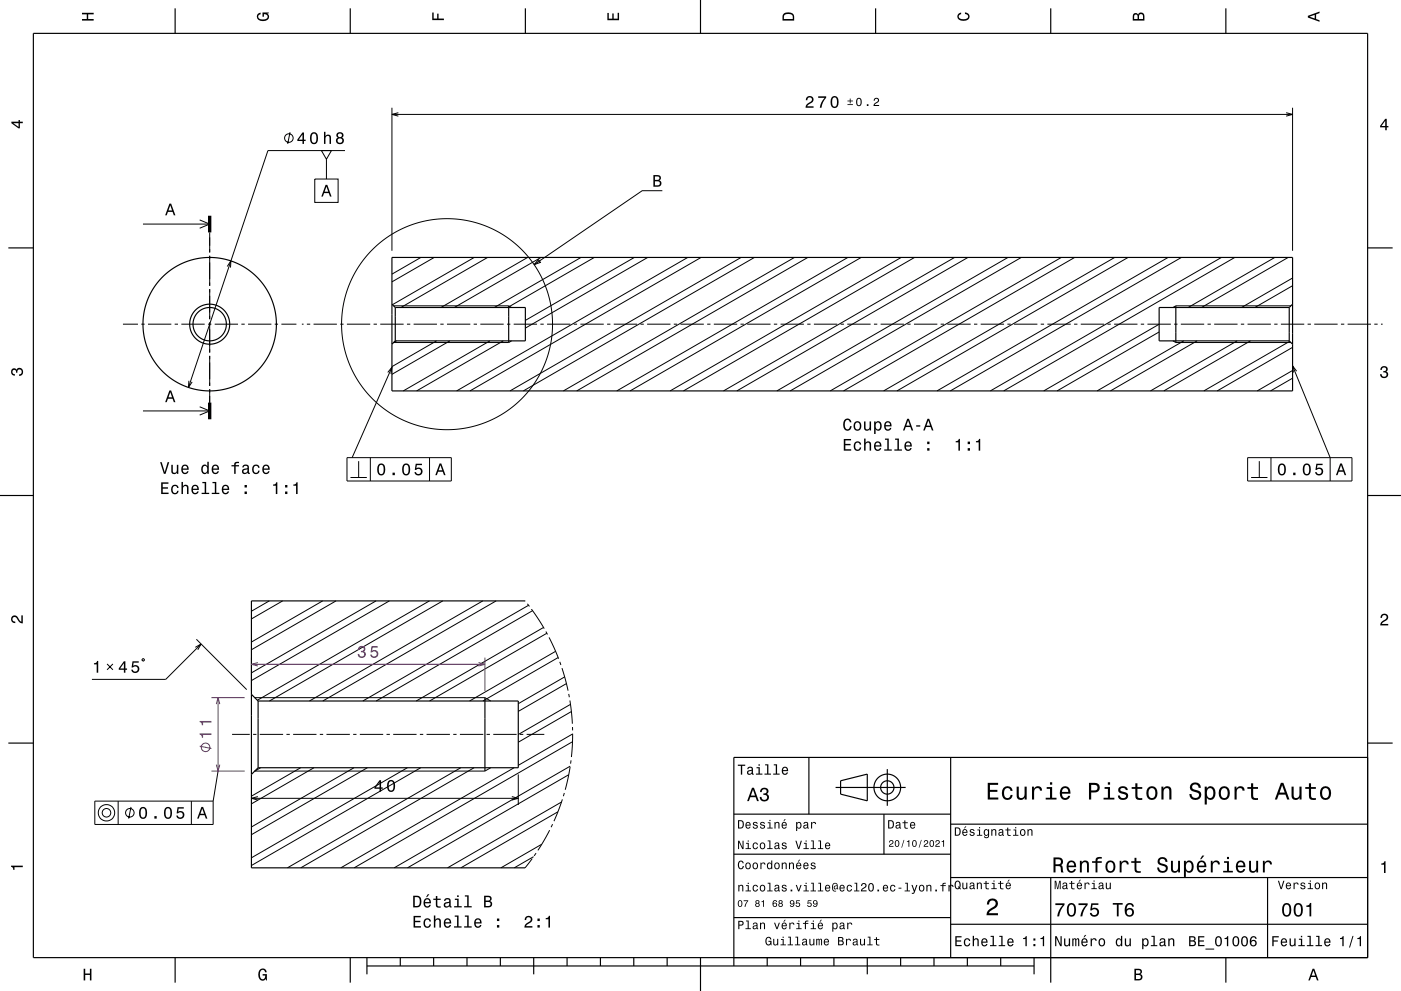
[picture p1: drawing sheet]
<svg xmlns="http://www.w3.org/2000/svg" width="420mm" height="297mm" viewBox="0 0 420 297" stroke-linecap="round" stroke-linejoin="round" font-family="sans-serif">
<g fill="none" stroke="#000" stroke-width=".3">
<path d="M86.9 39.6l-.7 3.5M117.5 32.3v42.9M117.5 34.3h270M119.4 33.8l-1.9 .5 1.9 .5M385.6 33.8l1.9 .5-1.9 .5M387.5 32.3v42.9M94.4 53.7h7v7h-7zM96.4 45.1h3l-1.5 2.6zM97.9 47.7v6M103.4 45.1h-23.1l-23.8 71M198.6 57.2h-6.1l-32.4 22.1M42.9 67.2h20"/>
<path d="M59.9 65.9l3 1.3-3 1.2M62.9 69.7v6M62.9 76.7v9M68.1 79.9l1.1-1.7-.1 2M126.2 77.2l-8.7 5M130.2 77.2l-12.7 7.3M142.2 77.2l-24.5 14.1M146.2 77.2l-26 15M158.2 77.2l-26 15M161.4 77.8l.6 .8-1.9 .7zM162.2 77.2l-26 15M174.2 77.2l-26 15"/>
<path d="M178.2 77.2l-26 15M190.2 77.2l-32.7 18.8M194.2 77.2l-36.7 21.1M206.2 77.2l-69.3 40M210.2 77.2l-69.3 40M222.2 77.2l-69.3 40M226.2 77.2l-69.3 40M238.2 77.2l-69.3 40M242.2 77.2l-69.3 40M254.2 77.2l-69.3 40M258.2 77.2l-69.3 40M270.2 77.2l-69.3 40"/>
<path d="M274.2 77.2l-69.3 40M286.2 77.2l-69.3 40M290.2 77.2l-69.3 40M302.2 77.2l-69.3 40M306.2 77.2l-69.3 40M318.2 77.2l-69.3 40M322.2 77.2l-69.3 40M334.2 77.2l-69.3 40M338.2 77.2l-69.3 40M350.2 77.2l-69.3 40M354.2 77.2l-69.3 40M366.2 77.2l-69.3 40"/>
<path d="M370.2 77.2l-69.3 40M382.2 77.2l-26 15M386.2 77.2l-26 15M36.9 97.2h4.5M42.4 97.2h1M44.4 97.2h7M52.4 97.2h1M54.4 97.2h7M62.4 97.2h1M62.9 86.7v9M62.9 96.7v9M64.4 97.2h7"/>
<path d="M72.4 97.2h1M74.4 97.2h7M82.4 97.2h1M84.4 97.2h4.5M90.5 97.2h.5M92 97.2h1M94 97.2h7M102 97.2h1M104 97.2h7M112 97.2h1M114 97.2h7M118 91.7h34.5l.9 .5"/>
<path d="M122 97.2h1M124 97.2h7M132 97.2h1M134 97.2h7M142 97.2h1M144 97.2h7M152 97.2h1M154 97.2h7M162 97.2h1M164 97.2h7M172 97.2h1M174 97.2h7"/>
<path d="M182 97.2h1M184 97.2h7M192 97.2h1M194 97.2h7M202 97.2h1M204 97.2h7M212 97.2h1M214 97.2h7M222 97.2h1M224 97.2h7M232 97.2h1M234 97.2h7"/>
<path d="M242 97.2h1M244 97.2h7M252 97.2h1M254 97.2h7M262 97.2h1M264 97.2h7M272 97.2h1M274 97.2h7M282 97.2h1M284 97.2h7M292 97.2h1M294 97.2h7"/>
<path d="M302 97.2h1M304 97.2h7M312 97.2h1M314 97.2h7M322 97.2h1M324 97.2h7M332 97.2h1M334 97.2h7M342 97.2h1M344 97.2h7M347.5 99.5l-30.6 17.7M347.5 97.2l-34.6 20"/>
<path d="M352 97.2h1M354 97.2h7M362 97.2h1M364 97.2h7M372 97.2h1M374 97.2h7M382 97.2h1M384 97.2h7M387 91.7h-34.5l-.9 .5M387.5 85.6l-11.3 6.6M387.5 83.3l-15.3 8.9M392 97.2h1"/>
<path d="M394 97.2h7M402 97.2h1M404 97.2h7M412 97.2h1M414 97.2h.5M56.6 114.1l-.1 2 1.1-1.6M62.9 106.7v9M62.9 116.7v6.5h-20M116.2 111.6l1.3-1.5-.3 1.9M117.5 110.1l-11.9 27.1M118.9 102.2l-.9 .5h34.5l.9-.5M130.9 102.2l-13.4 7.7"/>
<path d="M134.9 102.2l-17.4 10M146.9 102.2l-26 15M150.9 102.2l-26 15M351.6 102.2l.9 .5h34.5M354.9 102.2l-26 15M358.9 102.2l-26 15M370.9 102.2l-26 15M374.9 102.2l-26 15M386.6 102.3l-25.7 14.9M387.5 113.3l-6.6 3.9M387.5 104.1l-22.6 13.1M387.5 111l-10.6 6.2"/>
<path d="M387.5 109.7l11.3 27.5v7M388.7 111.2l-1.2-1.5 .3 1.9M59.9 121.9l3 1.3-3 1.2M104 137.2h31.3v7h-31.3zM107.5 138.2v4.9M111 137.2v7M128.8 137.2v7M374 137.2h31.3v7h-31.3zM377.5 138.2v4.9M381 137.2v7M105.1 143.1h4.9M375.1 143.1h4.9"/>
<path d="M58.9 191.6l15.1 15.1M80.7 180.1l-5.3 3.1M84.7 180.1l-9.3 5.4M96.7 180.1l-21.3 12.3M100.7 180.1l-25.3 14.6M112.7 180.1l-37.3 21.6M116.7 180.1l-41.3 23.9M128.7 180.1l-51.5 29.8M132.7 180.1l-51.9 30M144.7 180.1l-51.9 30M148.7 180.1l-51.9 30M157.4 180.1l.1 .1"/>
<path d="M158.1 181l.6 .7M158.5 181.4l-49.7 28.7M159.3 182.5l3.9 5.9M159.7 183l-46.9 27.1M162.9 188l-38.1 22.1M163.7 189.3l.4 .8M163.9 189.8l-35.1 20.3M164.6 191l2.9 6.4M166.6 195.2l-25.8 14.9M167.3 197.1l-22.5 13M167.8 198.3l.4 1M76.4 209.1h69l1.7 1"/>
<path d="M168.5 200.2l1.8 6.8M169.3 202.9l-13.9 8M169.8 204.9l-14.4 8.3M170.5 208l.2 1M170.9 209.9l.7 7M171 211.1l-15.6 9M171.3 213.3l-15.9 9.1M171.6 217.9l.1 1M171.7 219.9l-.4 7M171.7 220l-16.3 9.4M69.6 220.1h5.3M75.9 220.1h1"/>
<path d="M77.9 220.1h7M78.1 230.1l-1.8 1M85.9 220.1h1M87.9 220.1h7M90.1 230.1l-14.7 8.5M94.1 230.1l-18.7 10.8M95.9 220.1h1M97.9 220.1h7M105.9 220.1h1M106.1 230.1l-30.7 17.7M107.9 220.1h7M110.1 230.1l-34.7 20.1"/>
<path d="M115.9 220.1h1M117.9 220.1h7M122.1 230.1l-46.7 27M125.9 220.1h1M126.1 230.1l-50.7 29.3M127.9 220.1h7M135.9 220.1h1M137.9 220.1h7M138.1 230.1l-51.9 30M142.1 230.1l-51.9 30M145.9 220.1h1M147.1 230.1l-1.7 1h-69"/>
<path d="M147.9 220.1h7M154.1 230.1l-51.9 30M155.4 232.1v9.2M155.9 220.1h1M157.9 220.1h5.3M168.6 239.6l-2.5 6.5M169.2 237.7l-.3 .9M170.5 232.2l-48.3 27.9M170.9 229.9l-1.5 6.8M170.9 229.6l-52.7 30.5M171.2 227.9l-.1 1M171.6 222.3l-65.4 37.8"/>
<path d="M159.6 257.3l-2.2 2.8M160 256.7l-5.8 3.4M160.7 255.7l-.6 .8M162.4 253l-12.2 7.1M164.8 248.8l-3.5 6.1M165.7 247l-.5 .9M167.3 243.3l-29.1 16.8M168.3 240.4l-34.1 19.7"/>
<circle cx="86.6" cy="41.4" r="1.28"/>
<circle cx="134" cy="97.2" r="31.6"/>
</g>
<path d="M75.4 197.1v10M145.4 197.1v10M63.4 209.1h10M63.4 231.1h10" fill="none" stroke="#800080" stroke-width=".3"/>
<g fill="none" stroke="#000" stroke-width=".35">
<path d="M10 10h400v277h-400zM52.5 2.5v7.5M105 2.5v7.5M157.5 2.5v7.5M210 0v10M262.5 2.5v7.5M315 2.5v7.5M367.5 2.5v7.5M2.5 74.3h7.5M117.5 77.2h270v40h-270zM410 74.3h7.5M117.5 91.2l1 1"/>
<path d="M118.5 92.2h39v10h-39M118.5 92.2v10M152.5 91.7v11M352.5 91.7v11M386.5 92.2h-39v10h39M386.5 92.2v10M387.5 91.2l-1 1M118.5 102.2l-1 1M386.5 102.2l1 1M0 148.5h10M410 148.5h10M157.4 180.1h-82v80h82"/>
<path d="M75.4 208.1l2 2M77.4 210.1h78v20h-78M77.4 210.1v20M145.4 209.1v22M2.5 222.7h7.5M77.4 230.1l-2 2M242.5 227v17M250.5 236h21M252 234l8-2v8l-8-2zM266 230.5v11M285 227v60M410 222.7h7.5"/>
<path d="M410 227h-190v62.5M220 244h65M220 256h65M265 244v12M285 247h125M220 275h65M285 277h125M285 263h125M315 263v31.5M380 263v24M52.5 287v7.5M105 287v7.5"/>
<path d="M110 289.5h200M110 287v5M120 287v2.5M130 287v2.5M140 287v2.5M150 287v2.5M160 287v5M170 287v2.5M180 287v2.5M190 287v2.5M200 287v2.5M210 287v10"/>
<path d="M230 287v2.5M240 287v2.5M250 287v2.5M260 287v5M270 287v2.5M280 287v2.5M290 287v2.5M300 287v2.5M310 287v5M367.5 287v7.5"/>
<circle cx="62.9" cy="97.2" r="20"/>
<circle cx="62.9" cy="97.2" r="5"/>
<circle cx="62.9" cy="97.2" r="6"/>
<circle cx="266" cy="236" r="4"/>
<circle cx="266" cy="236" r="2"/>
</g>
<path d="M62.9 64.7v5M62.9 120.7v5" fill="none" stroke="#000" stroke-width="1" stroke-linecap="butt"/>
<g fill="#000">
<path d="M24.6 3.8h3.5v.5h-1.7v1.4h1.7v.5h-3.5v-.5h1.4v-1.4h-1.4z" fill-rule="evenodd"/>
<path d="M77.3 4.2l.8-.4v.5l-.3 .1a.68 .68 0 0 0-.4 .6 .68 .68 0 0 0 .4 .6 1.68 1.68 0 0 0 2.4-.6 .93 .93 0 0 0-1.1-.8v.8h-.4v-1.3h1.9v.3l-.5 .1 .4 .4a1.19 1.19 0 0 1-.9 1.7 1.9 1.9 0 0 1-2.6-1.3z" fill-rule="evenodd"/>
<path d="M129.6 3.8h.4v1.8h1.1v-1.5h.4v1.5h1.6v.4h-3.5z" fill-rule="evenodd"/>
<path d="M182.1 3.9h.4v1.7h1.1v-1.6h.4v1.6h1.2v-1.8h.4v2.3h-3.5z" fill-rule="evenodd"/>
<path d="M235 4a2.21 2.21 0 0 0-.4 2.2h3.5v-1.2a1.92 1.92 0 0 0-3.1-1zM235.3 4.4l.4-.2a1.45 1.45 0 0 1 2 .8v.7h-2.7l.1-1z" fill-rule="evenodd"/>
<path d="M287.3 4.2l.8-.4v.4l-.3 .1a.66 .66 0 0 0-.4 .6 .66 .66 0 0 0 .4 .6 1.69 1.69 0 0 0 2.5-.5 .9 .9 0 0 0-1-.8v-.5a1.24 1.24 0 0 1 1.4 1.1 1.24 1.24 0 0 1-1.1 1.4 1.93 1.93 0 0 1-2.6-1.2z" fill-rule="evenodd"/>
<path d="M339.8 4.2l-.2 2h3.5v-1.4a.98 .98 0 0 0-.7-1 .98 .98 0 0 0-1.2 .6 .84 .84 0 0 0-1.4-.2zM340.1 4.5l.4-.1 .4 .1 .1 1.2h-1zM341.6 4.4l.4-.2a.58 .58 0 0 1 .7 .7v.8h-1.2z" fill-rule="evenodd"/>
<path d="M392.1 4.7v.6l3.5 1.2v-.4l-1-.4v-1.4l1-.4v-.4zM392.6 5l1.5-.5v1z" fill-rule="evenodd"/>
<path d="M3.4 36.5v.4l2.1 1.6h.5v-1.6h.8v-.4h-.8v-.5h-.4v.5zM4 36.9h1.6v1.1z" fill-rule="evenodd"/>
<path d="M241.9 29.1l-.3 .9h.4a.71 .71 0 0 1 .6-.8 .71 .71 0 0 1 .8 .5 .71 .71 0 0 1-.5 .9l-.3 .1a1.64 1.64 0 0 0-1.1 1.6h2.4v-.4h-1.9l.8-.8a1.17 1.17 0 0 0 1-1.7 1.17 1.17 0 0 0-1.9-.3zM245.3 28.9v.4h1.9a5.2 5.2 0 0 0-1.4 3h.5a5.3 5.3 0 0 1 1.4-3v-.4zM249.3 29.2a2.02 2.02 0 0 0 .9 3.2 2.03 2.03 0 0 0 .9-3.2 1.11 1.11 0 0 0-1.8 0zM249.9 29.3h.6a2.38 2.38 0 0 1 0 2.6h-.6a2.37 2.37 0 0 1 0-2.6z" fill-rule="evenodd"/>
<path d="M254.1 31.2v.3h1.6v-.3zM254.1 30.1v.3h.7v.6h.2v-.6h.7v-.3h-.7v-.6h-.2v.6zM256.9 29.6l-.2 .4a1.34 1.34 0 0 0 .8 1.8 1.37 1.37 0 0 0 .8-1.2 1.37 1.37 0 0 0-.8-1.3zM257.3 29.7l.2-.1a1.19 1.19 0 0 1 0 1.9l-.5-.5v-.9zM259.9 31.2v.6h.5v-.6zM262.1 29.5l-.2 .7h.3a.49 .49 0 0 1 .4-.6 .49 .49 0 0 1 .6 .4 .49 .49 0 0 1-.3 .6l-.8 .5-.2 .7h1.6v-.3h-1.3l.1-.2a1.48 1.48 0 0 0 1.2-1.6 .85 .85 0 0 0-1.4-.2z" fill-rule="evenodd"/>
<path d="M415.3 35.6l-1.6 2.1v.5h1.6v.8h.4v-.8h.5v-.4h-.5v-2.2zM415.3 36.2v1.6h-1.1z" fill-rule="evenodd"/>
<path d="M90.7 39.7l-1.6 2.1v.5h1.6v.8h.4v-.8h.5v-.4h-.5v-2.2zM90.7 40.3v1.6h-1.1zM93.2 40.1a2.02 2.02 0 0 0 .9 3.1 2.03 2.03 0 0 0 .9-3.1 1.11 1.11 0 0 0-1.8 0zM93.8 40.1h.7a2.38 2.38 0 0 1 0 2.6h-.7a2.38 2.38 0 0 1 0-2.6z" fill-rule="evenodd"/>
<path d="M97.6 55.4l-1.3 3.5h.5l.4-1h1.4l.3 1h.5l-1.3-3.5zM97.9 55.9l.5 1.5h-1.1z" fill-rule="evenodd"/>
<path d="M97.1 39.5v3.6h.5v-1.5a.64 .64 0 0 1 .4-.8 .64 .64 0 0 1 .8 .3v2h.4v-1.8a.88 .88 0 0 0-.6-.9 .88 .88 0 0 0-1 .4v-1.3zM101.1 39.9l-.2 .2a.8 .8 0 0 0 .4 1.1 1.09 1.09 0 0 0-.2 1.7 1.09 1.09 0 0 0 1.6 0 1.09 1.09 0 0 0-.2-1.7 .95 .95 0 0 0 .3-1.3 .95 .95 0 0 0-1.3-.2zM101.2 42.2a.71 .71 0 0 1 1.4 0 .71 .71 0 0 1-1.4 0zM101.3 40.6a.6 .6 0 0 1 1.2 0 .6 .6 0 0 1-1.2 0z" fill-rule="evenodd"/>
<path d="M195.9 52.5v3.5h1.3a.98 .98 0 0 0 1.1-.8 .98 .98 0 0 0-.6-1.1 .86 .86 0 0 0 .4-1.1 .86 .86 0 0 0-1-.5zM196.3 52.9h.8a.53 .53 0 0 1 .6 .5 .53 .53 0 0 1-.7 .5h-.7zM196.3 54.3h.8a.61 .61 0 0 1 .7 .6 .61 .61 0 0 1-.7 .6h-.8z" fill-rule="evenodd"/>
<path d="M50.8 61l-1.3 3.5h.5l.3-1h1.4l.4 1h.5l-1.3-3.5zM51 61.5l.6 1.6h-1.1z" fill-rule="evenodd"/>
<path d="M3.6 110.6a.86 .86 0 0 1 1.4 .2 1.12 1.12 0 0 1 1.5-.4 1.12 1.12 0 0 1 .3 1.6l-.5 .6-.6 .1v-.5a.72 .72 0 0 0 .9-.6 .72 .72 0 0 0-.8-.8 .72 .72 0 0 0-.6 .9h-.4a.62 .62 0 0 0-.4-.8 .62 .62 0 0 0-.8 .5 .62 .62 0 0 0 .5 .7h.4l-.1 .5a1.17 1.17 0 0 1-1-.7 1.17 1.17 0 0 1 .2-1.3z" fill-rule="evenodd"/>
<path d="M414.1 110a1.01 1.01 0 0 1 1.5-.2 1.01 1.01 0 0 1 0 1.6 1.12 1.12 0 0 1 .4 1.5 1.12 1.12 0 0 1-1.6 .3l-.6-.5-.1-.6h.5a.72 .72 0 0 0 .7 .9 .72 .72 0 0 0 .7-.8 .72 .72 0 0 0-.9-.6v-.4a.62 .62 0 0 0 .8-.4 .62 .62 0 0 0-.5-.8 .62 .62 0 0 0-.7 .5v.4h-.5z" fill-rule="evenodd"/>
<path d="M50.8 117l-1.3 3.5h.5l.3-1h1.4l.4 1h.5l-1.3-3.5zM51 117.5l.6 1.6h-1.1z" fill-rule="evenodd"/>
<path d="M48 138.5l1.1 3.5h.5l1.1-3.5h-.4l-.9 3-.9-3zM51.4 139.3v1.8a.89 .89 0 0 0 .6 1 .89 .89 0 0 0 1-.5v.4h.5v-2.7h-.5v1.6a.65 .65 0 0 1-.4 .7 .65 .65 0 0 1-.8-.3v-2zM54.6 139.6a1.46 1.46 0 0 0-.2 1.6 1.46 1.46 0 0 0 1.4 .8l.7-.8h-.4l-.6 .5a.76 .76 0 0 1-.7-.9h1.8a1.17 1.17 0 0 0-.5-1.4 1.17 1.17 0 0 0-1.5 .2zM55 139.8l.2-.1a.66 .66 0 0 1 .7 0 .66 .66 0 0 1 .2 .7h-1.3zM60.6 139.6a1.49 1.49 0 0 0-.3 1.5 1.49 1.49 0 0 0 1.3 1l.5-.5v.4h.5v-3.6h-.5v1.3a.89 .89 0 0 0-1.5-.1zM61 139.9a.62 .62 0 0 1 .6-.3 .62 .62 0 0 1 .5 .6 .91 .91 0 0 1 0 1 .91 .91 0 0 1-.9 .4l-.4-.5zM63.7 139.6a1.45 1.45 0 0 0-.2 1.6 1.45 1.45 0 0 0 1.4 .8l.7-.8h-.4l-.6 .5a.76 .76 0 0 1-.7-.9h1.8a1.17 1.17 0 0 0-.5-1.4 1.17 1.17 0 0 0-1.5 .2zM64.1 139.8l.2-.1a.67 .67 0 0 1 .7 0 .67 .67 0 0 1 .2 .7h-1.3zM69.4 139.4v.4h.8v2.2h.4v-2.2h1.1v-.4h-1.1l.1-.4 1-.2v-.4a.96 .96 0 0 0-1.1 0 .96 .96 0 0 0-.4 1zM72.9 139.4l-.3 .7h.4a.55 .55 0 0 1 .7-.5 .55 .55 0 0 1 .4 .7l-.2 .1a.91 .91 0 0 0-1.3 .5 .91 .91 0 0 0 .7 1.2l.9-.4 .1 .3h.6v-.3l-.2-.1-.1-1.6a1.02 1.02 0 0 0-1.7-.6zM73.1 141l1.1-.4a.77 .77 0 0 1-.2 .9 .77 .77 0 0 1-.9 .1zM75.9 139.6a1.45 1.45 0 0 0-.3 1.7 1.45 1.45 0 0 0 1.6 .7l.5-.5 .1-.5h-.4l-.4 .7a1.01 1.01 0 0 1-1-1.1 1.01 1.01 0 0 1 1-1l.4 .6h.4a1.09 1.09 0 0 0-.7-1 1.09 1.09 0 0 0-1.2 .4zM78.9 139.6a1.45 1.45 0 0 0-.2 1.6 1.45 1.45 0 0 0 1.4 .8l.7-.8h-.4l-.6 .5a.76 .76 0 0 1-.7-.9h1.8a1.17 1.17 0 0 0-.5-1.4 1.17 1.17 0 0 0-1.5 .2zM79.3 139.8l.2-.1a.67 .67 0 0 1 .7 0 .67 .67 0 0 1 .2 .7h-1.3z" fill-rule="evenodd"/>
<path d="M253 131.6v3.5h2.2v-.5h-1.8v-1.1h1.6v-.5h-1.6v-1h1.7v-.4zM256.2 132.6a1.45 1.45 0 0 0-.2 1.7 1.45 1.45 0 0 0 1.5 .8l.6-.6 .1-.4h-.4l-.5 .6a1.01 1.01 0 0 1-.9-1 1.01 1.01 0 0 1 .9-1l.4 .5h.5a1.09 1.09 0 0 0-.8-.9 1.09 1.09 0 0 0-1.2 .3zM259 131.4v3.7h.5v-1.6a.63 .63 0 0 1 .4-.8 .63 .63 0 0 1 .8 .4v2h.4v-1.8a.88 .88 0 0 0-.6-1 .88 .88 0 0 0-1 .4v-1.3zM262.3 132.6a1.45 1.45 0 0 0-.2 1.7 1.45 1.45 0 0 0 1.4 .8l.7-.8h-.4l-.6 .5a.76 .76 0 0 1-.7-1h1.7a1.17 1.17 0 0 0-.4-1.3 1.17 1.17 0 0 0-1.5 .1zM262.7 132.9l.2-.2a.67 .67 0 0 1 .7 .1 .67 .67 0 0 1 .2 .7h-1.3zM265.3 131.4v.4h.7v2.9h-.9v.4h2.2v-.4h-.9v-3.3zM268.3 131.4v.4h.7v2.9h-.9v.4h2.3v-.4h-.9v-3.3zM271.4 132.6a1.45 1.45 0 0 0-.2 1.7 1.45 1.45 0 0 0 1.4 .8l.7-.8h-.4l-.6 .5a.76 .76 0 0 1-.7-1h1.7a1.16 1.16 0 0 0-.4-1.3 1.16 1.16 0 0 0-1.5 .1zM271.8 132.9l.2-.2a.67 .67 0 0 1 .7 .1 .67 .67 0 0 1 .2 .7h-1.3zM278 134.3v.8h.7v-.8zM278 132.4v.7h.7v-.7z" fill-rule="evenodd"/>
<path d="M253.1 125.9a2.03 2.03 0 0 0 1 3.2 1.32 1.32 0 0 0 1.2-1.4h-.5a.82 .82 0 0 1-1.1 .9 1.83 1.83 0 0 1 .4-2.8l.4 .2 .3 .6h.5a1.19 1.19 0 0 0-.9-1.1 1.19 1.19 0 0 0-1.3 .4zM256.2 126.6a1.45 1.45 0 0 0-.2 1.7 1.45 1.45 0 0 0 1.5 .7 1.45 1.45 0 0 0 .7-1.8 1.45 1.45 0 0 0-1.6-.9zM256.5 126.9a.67 .67 0 0 1 .7-.3 .67 .67 0 0 1 .5 .6 .93 .93 0 0 1 0 1.1 .93 .93 0 0 1-1 .4 1.36 1.36 0 0 1-.2-1.8zM259 126.3v1.8a.89 .89 0 0 0 .6 1 .89 .89 0 0 0 1.1-.5v.4h.4v-2.7h-.4v1.6a.65 .65 0 0 1-.4 .7 .65 .65 0 0 1-.8-.3v-2zM262.1 126.3v3.8h.4v-1.5a.93 .93 0 0 0 1 .5 .93 .93 0 0 0 .7-.8 1.27 1.27 0 0 0 0-1.5 1.27 1.27 0 0 0-1.4-.5l-.3 .4v-.4zM262.7 126.9a.63 .63 0 0 1 .7-.3 .63 .63 0 0 1 .4 .6l.1 .5a.84 .84 0 0 1-.7 1 1.18 1.18 0 0 1-.5-1.8zM265.3 126.6a1.45 1.45 0 0 0-.2 1.6 1.45 1.45 0 0 0 1.4 .8l.7-.8h-.4l-.6 .5a.76 .76 0 0 1-.7-.9h1.8a1.16 1.16 0 0 0-.5-1.4 1.16 1.16 0 0 0-1.5 .2zM265.7 126.8l.2-.1a.66 .66 0 0 1 .7 0 .66 .66 0 0 1 .2 .7h-1.3zM272 125.5l-1.3 3.5h.5l.3-1h1.4l.4 1h.5l-1.3-3.5zM272.2 126l.6 1.6h-1.1zM274.7 127.5v.4h1.2v-.4zM278 125.5l-1.2 3.5h.4l.4-1h1.4l.4 1h.4l-1.2-3.5zM278.3 126l.5 1.6h-1z" fill-rule="evenodd"/>
<path d="M286.5 132.2v.4h.8v2.5h.5v-3.6h-.4a.77 .77 0 0 1-.9 .7zM290.1 134.3v.8h.7v-.8zM290.1 132.4v.7h.7v-.7zM292.6 132.2v.4h.8v2.5h.5v-3.6h-.4a.77 .77 0 0 1-.9 .7z" fill-rule="evenodd"/>
<path d="M48.3 144.6v3.5h2.2v-.5h-1.7v-1.1h1.5v-.5h-1.5v-1h1.7v-.4zM51.6 145.6a1.45 1.45 0 0 0-.2 1.7 1.45 1.45 0 0 0 1.5 .8l.5-.6 .1-.4h-.4l-.4 .6a1.02 1.02 0 0 1-1-1 1.02 1.02 0 0 1 1-1l.4 .6h.4a1.09 1.09 0 0 0-.7-1 1.09 1.09 0 0 0-1.2 .3zM54.4 144.4v3.7h.4v-1.6a.64 .64 0 0 1 .4-.8 .64 .64 0 0 1 .8 .4l.1 2h.4v-1.8a.88 .88 0 0 0-.6-1 .88 .88 0 0 0-1.1 .4v-1.3zM57.7 145.6a1.45 1.45 0 0 0-.3 1.7 1.45 1.45 0 0 0 1.5 .8l.7-.8h-.5l-.6 .5a.76 .76 0 0 1-.7-1h1.8a1.16 1.16 0 0 0-.5-1.3 1.16 1.16 0 0 0-1.4 .1zM58 145.9l.2-.2a.67 .67 0 0 1 .7 .1 .67 .67 0 0 1 .2 .7h-1.3zM60.7 144.4v.4h.7v2.9h-1v.4h2.3v-.4h-.9v-3.3zM63.7 144.4v.4h.7v2.9h-.9v.4h2.3v-.4h-1v-3.3zM66.8 145.6a1.45 1.45 0 0 0-.3 1.7 1.45 1.45 0 0 0 1.5 .8l.7-.8h-.5l-.6 .5a.76 .76 0 0 1-.7-1h1.8a1.16 1.16 0 0 0-.5-1.3 1.16 1.16 0 0 0-1.4 .1zM67.1 145.9l.2-.2a.67 .67 0 0 1 .7 .1 .67 .67 0 0 1 .3 .7h-1.4zM73.3 147.3v.8h.7v-.8zM73.3 145.4v.7h.7v-.7z" fill-rule="evenodd"/>
<path d="M81.9 145.2v.4h.8v2.5h.4v-3.6h-.3a.77 .77 0 0 1-.9 .7zM85.5 147.3v.8h.7v-.8zM85.5 145.4v.7h.7v-.7zM87.9 145.2v.4h.9v2.5h.4v-3.6h-.3a.77 .77 0 0 1-1 .7z" fill-rule="evenodd"/>
<path d="M113.4 139.3a2.02 2.02 0 0 0 .9 3.2 2.04 2.04 0 0 0 .9-3.2 1.11 1.11 0 0 0-1.8 0zM114 139.4h.6a2.37 2.37 0 0 1 0 2.6h-.6a2.38 2.38 0 0 1 0-2.6zM117.7 141.7v.7h.7v-.7zM120.9 139.3a2.02 2.02 0 0 0 .9 3.2 2.04 2.04 0 0 0 .9-3.2 1.11 1.11 0 0 0-1.8 0zM121.4 139.4h.7a2.37 2.37 0 0 1 0 2.6h-.7a2.38 2.38 0 0 1 0-2.6zM124.6 139l-.3 1.8h.5a.8 .8 0 0 1 1.2-.2 .8 .8 0 0 1-.1 1.3 .8 .8 0 0 1-1.2-.4h-.5a1.21 1.21 0 0 0 1.5 1 1.21 1.21 0 0 0 .9-1.6 1.21 1.21 0 0 0-1.8-.6l.2-.9h1.5v-.4z" fill-rule="evenodd"/>
<path d="M131.8 138.9l-1.3 3.5h.5l.3-1h1.4l.4 1h.5l-1.3-3.5zM132 139.4l.6 1.5h-1.1z" fill-rule="evenodd"/>
<path d="M383.4 139.3a2.02 2.02 0 0 0 .9 3.2 2.03 2.03 0 0 0 .9-3.2 1.11 1.11 0 0 0-1.8 0zM384 139.4h.6a2.38 2.38 0 0 1 0 2.6h-.6a2.37 2.37 0 0 1 0-2.6zM387.7 141.7v.7h.7v-.7zM390.9 139.3a2.02 2.02 0 0 0 .9 3.2 2.03 2.03 0 0 0 .9-3.2 1.11 1.11 0 0 0-1.8 0zM391.4 139.4h.7a2.38 2.38 0 0 1 0 2.6h-.7a2.37 2.37 0 0 1 0-2.6zM394.6 139l-.3 1.8h.5a.8 .8 0 0 1 1.2-.2 .8 .8 0 0 1-.1 1.3 .8 .8 0 0 1-1.2-.4h-.5a1.21 1.21 0 0 0 1.5 1 1.21 1.21 0 0 0 .9-1.6 1.21 1.21 0 0 0-1.8-.6l.2-.9h1.5v-.4z" fill-rule="evenodd"/>
<path d="M401.8 138.9l-1.3 3.5h.5l.3-1h1.4l.4 1h.5l-1.3-3.5zM402 139.4l.6 1.5h-1.1z" fill-rule="evenodd"/>
<path d="M3.6 184.7a1.22 1.22 0 0 1 2 .8l.8 .8v-1.9h.4v2.4a2.76 2.76 0 0 1-2-1.8 .69 .69 0 0 0-1.1 .5 .69 .69 0 0 0 .9 .8v.4a1.19 1.19 0 0 1-1.2-.6 1.19 1.19 0 0 1 .2-1.4z" fill-rule="evenodd"/>
<path d="M414.2 184.2a1.18 1.18 0 0 1 1.9 .3 1.18 1.18 0 0 1-1 1.7l-.8 .8h1.9v.4h-2.4a2.76 2.76 0 0 1 1.8-2 .69 .69 0 0 0-.5-1.1 .69 .69 0 0 0-.8 .9h-.4z" fill-rule="evenodd"/>
<path d="M221.2 229.2v.3h.9v2.7h.4v-2.7h.9v-.3zM224.3 230l-.3 .5h.4a.47 .47 0 0 1 .5-.4 .47 .47 0 0 1 .4 .6l-.2 .1a.78 .78 0 0 0-1.1 .4 .78 .78 0 0 0 .6 1l.8-.3 .1 .2 .5 .1v-.3l-.3-.1v-1.3a.87 .87 0 0 0-.6-.7 .87 .87 0 0 0-.8 .2zM224.4 231.3l.9-.3v.4a.51 .51 0 0 1-.5 .5 .51 .51 0 0 1-.5-.5zM226.8 229.9v.3h.6v1.6h-.8v.4h2v-.4h-.8v-1.9zM227.4 229.1v.4h.4v-.4zM229.4 229.1v.3h.6v2.4h-.8v.4h1.9v-.4h-.8v-2.7zM232 229.1v.3h.6v2.4h-.8v.4h1.9v-.4h-.7v-2.7zM234.6 230.1a1.24 1.24 0 0 0-.2 1.4 1.24 1.24 0 0 0 1.2 .7l.6-.7h-.3l-.6 .4a.64 .64 0 0 1-.5-.8h1.5v-.2a.96 .96 0 0 0-.5-1 .96 .96 0 0 0-1.2 .2zM234.9 230.3l.7-.2 .3 .7h-1.1z" fill-rule="evenodd"/>
<path d="M296.1 234.6v5h3.2v-.6h-2.5v-1.7h2.2v-.6h-2.2v-1.5h2.4v-.6zM300.8 236.2a2.18 2.18 0 0 0 1.2 3.6 1.51 1.51 0 0 0 1.6-1.6h-.6a.95 .95 0 0 1-.9 1 .95 .95 0 0 1-1-.9 1.6 1.6 0 0 1 .9-2.1 .86 .86 0 0 1 .9 .8h.7a1.56 1.56 0 0 0-1.1-1.3 1.56 1.56 0 0 0-1.7 .5zM304.8 235.8v2.5a1.27 1.27 0 0 0 .9 1.4 1.27 1.27 0 0 0 1.5-.7v.6h.6v-3.8h-.6v2.2a.92 .92 0 0 1-.6 1.1 .92 .92 0 0 1-1.2-.4v-2.9zM309.4 235.8v3.8h.6v-2.2a.95 .95 0 0 1 .5-1.1 .95 .95 0 0 1 1.2 .3l.1 .4h.6a1.28 1.28 0 0 0-1-1.4 1.28 1.28 0 0 0-1.4 .8v-.6zM313.8 235.9v.5h1v2.7h-1.3v.5h3.2v-.5h-1.3v-3.2zM314.8 234.4v.8h.6v-.8zM318.1 236.2a2.2 2.2 0 0 0 1.2 3.6 1.51 1.51 0 0 0 1.5-1.3h-.6l-.3 .5-.5 .2a1.08 1.08 0 0 1-1-1.3h2.5a1.66 1.66 0 0 0-.7-2 1.66 1.66 0 0 0-2.1 .3zM318.6 236.5a.94 .94 0 0 1 1.2-.2 .94 .94 0 0 1 .5 1h-1.9zM326.5 234.6v5h.6v-2.1a1.92 1.92 0 0 0 2.6-1.4 1.33 1.33 0 0 0-1.5-1.5zM327.1 235.2a1.6 1.6 0 0 1 1.8 .5 .86 .86 0 0 1 0 .9 .86 .86 0 0 1-.9 .3h-.9zM331.1 235.9v.5h1v2.7h-1.3v.5h3.3v-.5h-1.3v-3.2zM332.1 234.4v.8h.7v-.8zM335.6 235.9a1.08 1.08 0 0 0-.3 1.2 1.08 1.08 0 0 0 1 .7l1.2 .5a.91 .91 0 0 1-.8 1 .91 .91 0 0 1-1-.9h-.6a1.52 1.52 0 0 0 1.7 1.3 1.52 1.52 0 0 0 1.3-1.7l-.5-.5-1.6-.4a.76 .76 0 0 1 .6-1 .76 .76 0 0 1 .9 .7h.6a1.47 1.47 0 0 0-1-1.2 1.47 1.47 0 0 0-1.5 .3zM340.4 234.7v1.2h-1.1v.5h1.1v2.6a1.49 1.49 0 0 0 2 .7v-.5a.97 .97 0 0 1-1.4-.5v-2.3h1.4v-.5h-1.4v-1.2zM344.1 236.2a2.18 2.18 0 0 0 1.2 3.6 2.12 2.12 0 0 0 1.7-2.1 2.12 2.12 0 0 0-1.7-2.1l-.7 .2zM344.6 236.6a.96 .96 0 0 1 1-.4 .96 .96 0 0 1 .7 .8 1.59 1.59 0 0 1-1 2.2 1.67 1.67 0 0 1-.7-2.6zM348.2 235.8v3.8h.6v-2.2a.91 .91 0 0 1 .6-1.1 .91 .91 0 0 1 1.1 .5v2.8h.7v-2.5a1.27 1.27 0 0 0-.9-1.4 1.27 1.27 0 0 0-1.5 .6v-.5zM357.1 234.9a1.37 1.37 0 0 0-.3 1.5 1.37 1.37 0 0 0 1.3 .9 1.1 1.1 0 0 1 1.3 1.3 1.19 1.19 0 0 1-1.3 .5 1.19 1.19 0 0 1-.9-1.1h-.7a1.73 1.73 0 0 0 2.2 1.8 1.73 1.73 0 0 0 1-2.6l-1.1-.4a1.02 1.02 0 0 1-1.2-.9 .99 .99 0 0 1 1.1-.8 .99 .99 0 0 1 .8 1h.7a1.66 1.66 0 0 0-1-1.6 1.66 1.66 0 0 0-1.9 .4zM361.2 235.8v5.3h.6v-2.1a1.32 1.32 0 0 0 1.4 .7 1.32 1.32 0 0 0 1.1-1.1 2.15 2.15 0 0 0-1.4-3l-.6 .2-.5 .5v-.5zM362.1 236.6a.9 .9 0 0 1 .9-.4 .9 .9 0 0 1 .7 .8 1.61 1.61 0 0 1-.9 2.2 1.69 1.69 0 0 1-.7-2.6zM365.8 236.2a2.18 2.18 0 0 0 1.2 3.6 2.16 2.16 0 0 0 1.8-1.8 2.16 2.16 0 0 0-1.1-2.2h-1.4zM366.3 236.6a.96 .96 0 0 1 1-.4 .96 .96 0 0 1 .7 .8 1.59 1.59 0 0 1-1 2.2 1.67 1.67 0 0 1-.7-2.6zM370.1 235.8v3.8h.6v-2.2a.95 .95 0 0 1 .5-1.1 .95 .95 0 0 1 1.2 .3l.1 .4h.6a1.28 1.28 0 0 0-1-1.4 1.28 1.28 0 0 0-1.4 .8v-.6zM375.1 234.7v1.2h-1.1v.5h1.1v2.6a1.49 1.49 0 0 0 2 .7v-.5a.98 .98 0 0 1-1.4-.5v-2.3h1.4v-.5h-1.4v-1.2zM384 234.6l-1.8 5h.6l.6-1.5h2l.5 1.5h.7l-1.9-5zM384.4 235.3l.7 2.2h-1.5zM387.2 235.8v2.5a1.27 1.27 0 0 0 .9 1.4 1.27 1.27 0 0 0 1.5-.7v.6h.6v-3.8h-.6v2.2a.92 .92 0 0 1-.6 1.1 .92 .92 0 0 1-1.1-.4l-.1-2.9zM392.4 234.7v1.2h-1.1v.5h1.1v2.6a1.49 1.49 0 0 0 2.1 .7v-.5a.97 .97 0 0 1-1.4-.5l-.1-2.3h1.5v-.5h-1.5v-1.2zM396.1 236.2a2.18 2.18 0 0 0 1.3 3.6 2.16 2.16 0 0 0 1.7-1.8 2.16 2.16 0 0 0-1-2.2h-1.4zM396.6 236.6a.96 .96 0 0 1 1-.4 .96 .96 0 0 1 .7 .8 1.59 1.59 0 0 1-.9 2.2 1.67 1.67 0 0 1-.8-2.6z" fill-rule="evenodd"/>
<path d="M3.3 259.4h3.5v.5h-2.5v.8h-.3a.77 .77 0 0 0-.7-.9z" fill-rule="evenodd"/>
<path d="M221.3 252v2.5h.3v-2.1l.9 2.1h.4v-2.5h-.3v2l-.9-2zM223.7 252.6v.3h.5v1.3h-.7v.3h1.6v-.3h-.6v-1.6zM224.2 251.9v.3h.3v-.3zM225.8 252.7a.98 .98 0 0 0-.1 1.4 .98 .98 0 0 0 1.3 .2l.2-.5h-.3l-.3 .4a.73 .73 0 0 1-.7-.7 .73 .73 0 0 1 .7-.7l.3 .4h.3a.78 .78 0 0 0-.5-.7 .78 .78 0 0 0-.9 .2zM228 252.7a.98 .98 0 0 0-.2 1.4 .98 .98 0 0 0 1.4 .2 .98 .98 0 0 0 .2-1.4 .98 .98 0 0 0-1.4-.2zM228.2 252.9l.2-.1a.71 .71 0 0 1 .7 .7 .71 .71 0 0 1-.7 .7l-.3-.4zM230.1 251.9v.2h.5v2.1h-.6v.3h1.6v-.3h-.6v-2.3zM232.4 252.6l-.2 .5h.3a.39 .39 0 0 1 .5-.4 .39 .39 0 0 1 .2 .6 .73 .73 0 0 0-.9 .2 .73 .73 0 0 0 .1 1l.9-.3 .1 .2 .4 .1-.2-1.4a.73 .73 0 0 0-.5-.6 .73 .73 0 0 0-.7 .1zM232.5 253.7l.8-.2v.3a.42 .42 0 0 1-.4 .5 .42 .42 0 0 1-.4-.5zM234.6 252.6l-.2 .4 .1 .4 1 .4a.43 .43 0 0 1-.4 .5 .43 .43 0 0 1-.5-.4h-.3a.7 .7 0 0 0 1 .7 .7 .7 0 0 0 .2-1.2l-.7-.2a.38 .38 0 0 1 .3-.5 .38 .38 0 0 1 .4 .4l.3-.1-.4-.5zM238.4 252l.9 2.5h.3l.8-2.5h-.3l-.7 2.1-.6-2.1zM241 252.6v.3h.5v1.3h-.6v.3h1.6v-.3h-.7v-1.6zM241.5 251.9v.3h.3v-.3zM243.2 251.9v.2h.5v2.1h-.7v.3h1.6v-.3h-.6v-2.3zM245.3 251.9v.2h.5v2.1h-.6v.3h1.6v-.3h-.7v-2.3zM247.5 252.7a.98 .98 0 0 0-.2 1.3 .98 .98 0 0 0 1.3 .4l.3-.5-1 .3-.3-.6 1.3-.2a.8 .8 0 0 0-.4-.8 .8 .8 0 0 0-1 .1zM247.8 252.9l.5-.1 .3 .5h-1z" fill-rule="evenodd"/>
<path d="M221.2 245.8v2.5h.9a1.28 1.28 0 0 0 1-1.2 1.28 1.28 0 0 0-1-1.3zM221.6 246.1a.96 .96 0 0 1 1.1 1 .96 .96 0 0 1-1.1 .9zM223.7 246.6a.98 .98 0 0 0-.2 1.3 .98 .98 0 0 0 1.3 .3l.2-.4-.9 .3-.3-.7 1.3-.1a.8 .8 0 0 0-.5-.9 .8 .8 0 0 0-.9 .2zM223.9 246.7l.6-.1 .2 .6h-.9zM225.9 246.5l-.2 .4 .1 .3 1 .4a.43 .43 0 0 1-.4 .5 .43 .43 0 0 1-.4-.4h-.3a.7 .7 0 0 0 .9 .7 .7 .7 0 0 0 .3-1.1l-.8-.3a.38 .38 0 0 1 .3-.5 .38 .38 0 0 1 .4 .4h.3l-.4-.6zM228 246.5l-.1 .4 .1 .3 1 .4a.43 .43 0 0 1-.4 .5 .43 .43 0 0 1-.5-.4h-.3a.7 .7 0 0 0 1 .7 .7 .7 0 0 0 .2-1.1l-.7-.3a.38 .38 0 0 1 .3-.5 .38 .38 0 0 1 .4 .4h.3l-.4-.6zM230.2 246.4v.3h.5v1.3h-.7v.3h1.6v-.3h-.6v-1.6zM230.7 245.7v.4h.3v-.4zM232.2 246.4v1.9h.3v-1.1a.45 .45 0 0 1 .4-.6 .45 .45 0 0 1 .5 .5v1.2h.3v-1.3a.63 .63 0 0 0-.5-.7 .63 .63 0 0 0-.7 .4v-.3zM235.2 245.5l-.4 .6 .8-.6zM234.5 246.6a.98 .98 0 0 0-.2 1.3 .98 .98 0 0 0 1.3 .3l.3-.4-1 .3-.3-.7 1.3-.1a.8 .8 0 0 0-.4-.9 .8 .8 0 0 0-1 .2zM234.8 246.7l.5-.1 .3 .6h-1zM238.7 246.4v2.7h.3v-1.1l.1 .2a.67 .67 0 0 0 .7 .1 .67 .67 0 0 0 .4-.5 .91 .91 0 0 0 0-1.1 .91 .91 0 0 0-1-.3l-.2 .3v-.3zM239.1 246.8l.2-.2a.7 .7 0 0 1 .7 .7 .7 .7 0 0 1-.7 .7l-.3-.3zM241.1 246.5l-.2 .4h.3a.39 .39 0 0 1 .4-.3 .39 .39 0 0 1 .3 .5 .73 .73 0 0 0-.9 .3 .73 .73 0 0 0 .1 .9l.9-.2 .1 .2h.4l-.2-1.4a.73 .73 0 0 0-.5-.6 .73 .73 0 0 0-.7 .2zM241.2 247.6l.8-.3v.3a.42 .42 0 0 1-.4 .5 .42 .42 0 0 1-.5-.5zM243.1 246.4v1.9h.4l.1-1.6 .5-.1 .2 .4h.4a.64 .64 0 0 0-.5-.7 .64 .64 0 0 0-.8 .4v-.3z" fill-rule="evenodd"/>
<path d="M221.4 258.2a1.33 1.33 0 0 0-.2 1.5 1.33 1.33 0 0 0 1.3 .8l.5-1h-.3l-.4 .7a1.04 1.04 0 0 1-.8-.9 1.04 1.04 0 0 1 .6-1.1l.5 .5h.4a.85 .85 0 0 0-.6-.8 .85 .85 0 0 0-1 .3zM223.6 258.7a.98 .98 0 0 0-.1 1.4 .98 .98 0 0 0 1.4 .2 .98 .98 0 0 0 .1-1.4 .98 .98 0 0 0-1.4-.2zM223.9 258.9l.1-.1a.71 .71 0 0 1 .8 .7 .71 .71 0 0 1-.8 .7l-.2-.4zM225.8 258.7a.98 .98 0 0 0-.1 1.4 .98 .98 0 0 0 1.3 .2 .98 .98 0 0 0 .2-1.4 .98 .98 0 0 0-1.4-.2zM226 258.9l.2-.1a.71 .71 0 0 1 .7 .7 .71 .71 0 0 1-.7 .7l-.3-.4zM228 258.5v2h.3l.1-1.6 .5-.1 .3 .3h.3a.64 .64 0 0 0-.5-.6 .64 .64 0 0 0-.7 .4v-.4zM230.1 258.7l-.2 .4a.91 .91 0 0 0 .1 1 .91 .91 0 0 0 1 .3l.2-.2v.3h.3v-2.6h-.3v.9l-.6-.3zM230.4 258.9l.1-.1a.7 .7 0 0 1 .7 .7 .7 .7 0 0 1-.7 .7l-.2-.4zM232.3 258.7a.98 .98 0 0 0-.1 1.4 .98 .98 0 0 0 1.3 .2 .98 .98 0 0 0 .2-1.4 .98 .98 0 0 0-1.4-.2zM232.5 258.9l.2-.1a.71 .71 0 0 1 .7 .7 .71 .71 0 0 1-.7 .7l-.3-.4zM234.4 258.5v2h.3v-1.1a.45 .45 0 0 1 .3-.7 .45 .45 0 0 1 .5 .6v1.2h.4v-1.3a.63 .63 0 0 0-.5-.7 .63 .63 0 0 0-.7 .3v-.3zM236.5 258.5v2h.3v-1.1a.45 .45 0 0 1 .4-.7 .45 .45 0 0 1 .5 .6v1.2h.3v-1.3a.64 .64 0 0 0-.4-.7 .64 .64 0 0 0-.8 .3v-.3zM239.5 257.7l-.3 .6 .7-.6zM238.9 258.7a.98 .98 0 0 0-.3 1.4 .98 .98 0 0 0 1.3 .3l.3-.5-.9 .3-.3-.6 1.2-.2a.8 .8 0 0 0-.4-.8 .8 .8 0 0 0-.9 .1zM239.1 258.9l.5-.1 .3 .5h-.9zM241 258.7a.98 .98 0 0 0-.2 1.3 .98 .98 0 0 0 1.3 .4l.3-.5-1 .3-.3-.6 1.3-.2a.8 .8 0 0 0-.4-.8 .8 .8 0 0 0-1 .1zM241.3 258.9l.5-.1 .3 .5h-1zM243.2 258.6l-.2 .4 .2 .4 1 .4a.43 .43 0 0 1-.4 .5 .43 .43 0 0 1-.5-.4h-.3a.7 .7 0 0 0 1 .7 .7 .7 0 0 0 .2-1.2l-.8-.2a.38 .38 0 0 1 .3-.5 .38 .38 0 0 1 .5 .3h.3l-.4-.5z" fill-rule="evenodd"/>
<path d="M225.4 236.1l-1.4 4h.5l.4-1.2h1.6l.5 1.2h.5l-1.5-4zM225.7 236.7l.7 1.7h-1.3zM228.2 236.4l-.4 1h.6a.71 .71 0 0 1 .3-.9 .71 .71 0 0 1 .9 .3 .71 .71 0 0 1-.2 1h-.5v.4a.82 .82 0 0 1 1 .5 .82 .82 0 0 1-.5 1.1 .82 .82 0 0 1-1.1-.6v-.4h-.5a1.34 1.34 0 0 0 1.7 1.4 1.34 1.34 0 0 0 .7-2.1l-.3-.1a1.11 1.11 0 0 0 .3-1.6 1.11 1.11 0 0 0-1.6-.2z" fill-rule="evenodd"/>
<path d="M266.7 251.9l-.2 .6h.3a.43 .43 0 0 1 .4-.5 .43 .43 0 0 1 .5 .5 .43 .43 0 0 1-.6 .4l-.5 .3-.1 .6h1.4v-.3l-1.1-.1a1.07 1.07 0 0 0 .9-1.5l-.5-.1zM268.4 252l-.1 .3a.91 .91 0 0 0 0 1.1 .91 .91 0 0 0 .9 .4 1.05 1.05 0 0 0 .5-1.2 1.05 1.05 0 0 0-1.1-.8zM268.7 252.1a.81 .81 0 0 1 .7 .7 .81 .81 0 0 1-.5 .8l-.4-.5zM270.9 251.7l-.7 2.3h.2l.7-2.3zM271.9 252.1v.3h.4v1.4h.3v-2zM273.6 252l-.1 .3a.91 .91 0 0 0 0 1.1 .91 .91 0 0 0 .9 .4 1.05 1.05 0 0 0 .5-1.2 1.05 1.05 0 0 0-1.1-.8zM273.9 252.1a.81 .81 0 0 1 .7 .7 .81 .81 0 0 1-.5 .8l-.4-.5zM276.1 251.7l-.7 2.3h.2l.7-2.3zM277.1 251.9l-.2 .6h.3a.43 .43 0 0 1 .4-.5 .43 .43 0 0 1 .5 .5 .43 .43 0 0 1-.6 .4l-.4 .3-.2 .6h1.4v-.3l-1.1-.1a1.07 1.07 0 0 0 .9-1.5l-.5-.1zM278.8 252l-.2 .8a.81 .81 0 0 0 .7 1 1.02 1.02 0 0 0 .8-1.1 1.02 1.02 0 0 0-1.1-.9zM279.1 252.1a.81 .81 0 0 1 .7 .7 .81 .81 0 0 1-.5 .8l-.4-.5zM280.6 251.9l-.2 .6h.3a.43 .43 0 0 1 .4-.5 .43 .43 0 0 1 .4 .5 .43 .43 0 0 1-.5 .4l-.5 .3-.1 .6h1.3v-.3l-1-.1a1.06 1.06 0 0 0 .9-1.5l-.5-.1zM282.3 252.1v.3h.5v1.4h.2v-2z" fill-rule="evenodd"/>
<path d="M266.2 245.8v2.5h.9a1.28 1.28 0 0 0 1-1.2 1.28 1.28 0 0 0-1-1.3zM266.6 246.1a.96 .96 0 0 1 1.1 1 .96 .96 0 0 1-1.1 .9zM268.7 246.5l-.2 .4h.3a.39 .39 0 0 1 .5-.3 .39 .39 0 0 1 .3 .5 .73 .73 0 0 0-1 .3 .73 .73 0 0 0 .2 .9l.9-.2v.2h.4l-.2-1.4a.73 .73 0 0 0-.4-.6 .73 .73 0 0 0-.8 .2zM268.8 247.6l.8-.3v.3a.42 .42 0 0 1-.4 .5 .42 .42 0 0 1-.4-.5zM271.1 245.9v.5h-.5v.3h.5v1.3a.74 .74 0 0 0 1 .4v-.3l-.6-.1-.1-.4v-.9h.7v-.3h-.7v-.5zM273 246.6a.98 .98 0 0 0-.2 1.3 .98 .98 0 0 0 1.3 .3l.3-.4-1 .3-.3-.7 1.3-.1a.8 .8 0 0 0-.4-.9 .8 .8 0 0 0-1 .2zM273.3 246.7l.5-.1 .3 .6h-1z" fill-rule="evenodd"/>
<path d="M286.2 248v2.5h.9a1.28 1.28 0 0 0 1-1.3 1.28 1.28 0 0 0-1-1.2zM286.6 248.3a.96 .96 0 0 1 1.1 .9 .96 .96 0 0 1-1.1 1zM289.4 247.7l-.4 .6 .7-.6zM288.7 248.7a.98 .98 0 0 0-.2 1.3 .98 .98 0 0 0 1.3 .4l.2-.5-.9 .3-.3-.6 1.3-.2a.8 .8 0 0 0-.5-.8 .8 .8 0 0 0-.9 .1zM288.9 248.9l.6-.1 .2 .5h-.9zM290.9 248.6l-.2 .4 .1 .4 1 .4a.43 .43 0 0 1-.4 .5 .43 .43 0 0 1-.4-.4h-.3a.7 .7 0 0 0 .9 .7 .7 .7 0 0 0 .3-1.2l-.8-.2a.38 .38 0 0 1 .3-.5 .38 .38 0 0 1 .4 .4l.3-.1-.4-.5zM293 248.6v.3h.5v1.3h-.7v.3h1.7v-.3h-.7v-1.6zM293.5 247.9v.3h.3v-.3zM295.1 248.7l-.2 .4a.91 .91 0 0 0 .1 1 .91 .91 0 0 0 1 .3l.2-.2a.52 .52 0 0 1-.2 .7 .52 .52 0 0 1-.7-.3h-.3a.78 .78 0 0 0 .9 .6 .78 .78 0 0 0 .6-.8v-1.9h-.3v.3l-.6-.3zM295.4 248.9l.1-.1a.7 .7 0 0 1 .7 .7 .7 .7 0 0 1-.7 .7l-.2-.4zM297.2 248.5v2h.3v-1.4l.5-.3 .3 .2 .1 1.5h.3v-1.3a.63 .63 0 0 0-.5-.7 .63 .63 0 0 0-.7 .3v-.3zM299.6 248.6l-.2 .5h.3a.39 .39 0 0 1 .4-.4 .39 .39 0 0 1 .3 .6 .73 .73 0 0 0-.9 .2 .73 .73 0 0 0 .1 1l.9-.3 .1 .2 .4 .1-.2-1.4a.73 .73 0 0 0-1.2-.5zM299.7 249.7l.8-.2v.3a.42 .42 0 0 1-.4 .5 .42 .42 0 0 1-.5-.5zM301.9 248v.6h-.5v.3h.5l.1 1.3a.75 .75 0 0 0 1 .3v-.3l-.7-.1v-.3v-.9h.7v-.3h-.7v-.6zM303.8 248.6v.3h.5v1.3h-.6v.3h1.6v-.3h-.6v-1.6zM304.3 247.9v.3h.4v-.3zM306 248.7a.98 .98 0 0 0-.2 1.4 .98 .98 0 0 0 1.4 .2 .98 .98 0 0 0 .2-1.4 .98 .98 0 0 0-1.4-.2zM306.2 248.9l.2-.1a.71 .71 0 0 1 .7 .7 .71 .71 0 0 1-.7 .7l-.3-.4zM308 248.5v2h.3l.1-1.4 .5-.3 .3 .2v1.5h.3v-1.3a.63 .63 0 0 0-.4-.7 .63 .63 0 0 0-.8 .3v-.3z" fill-rule="evenodd"/>
<path d="M221.4 270l-.2 .3a.91 .91 0 0 0 0 1.1 .91 .91 0 0 0 1 .4 1.05 1.05 0 0 0 .4-1.2 1.05 1.05 0 0 0-1-.8zM221.7 270.1a.81 .81 0 0 1 .7 .7 .81 .81 0 0 1-.5 .8l-.4-.5zM222.9 269.8v.3h1.1l-.7 1.2-.1 .5h.3l.8-2zM226.6 269.9l-.1 .5 .2 .3a.62 .62 0 0 0-.1 .9 .62 .62 0 0 0 .9 0 .62 .62 0 0 0-.1-.9 .57 .57 0 0 0 .1-.9 .57 .57 0 0 0-.9 .1zM226.7 271.2a.41 .41 0 0 1 .8 0 .41 .41 0 0 1-.8 0zM226.7 270.3a.35 .35 0 0 1 .7 0 .35 .35 0 0 1-.7 0zM228.3 270.1v.3h.5v1.4h.2v-2zM231.9 269.9a1.21 1.21 0 0 0 .4 1.9 .66 .66 0 0 0 .7-.9 .66 .66 0 0 0-1.1-.2l.2-.7 .9 .3-.4-.5zM231.9 271.2a.43 .43 0 0 1 .8 0 .43 .43 0 0 1-.8 0zM233.6 269.9l-.2 .5 .3 .3a.62 .62 0 0 0-.2 .9 .62 .62 0 0 0 1 0 .62 .62 0 0 0-.1-.9 .58 .58 0 0 0 0-.9 .58 .58 0 0 0-.8 .1zM233.6 271.2a.41 .41 0 0 1 .8 0 .41 .41 0 0 1-.8 0zM233.7 270.3a.34 .34 0 0 1 .6 0 .34 .34 0 0 1-.6 0zM237 270a.66 .66 0 0 0-.1 .9 .66 .66 0 0 0 1 0l-.3 .7-.8-.3a.75 .75 0 0 0 1 .4 .75 .75 0 0 0 .4-1 .75 .75 0 0 0-.4-.8 .75 .75 0 0 0-.8 .1zM237.1 270.4a.42 .42 0 0 1 .8 0 .42 .42 0 0 1-.8 0zM238.7 269.8l-.1 1.1h.2a.46 .46 0 0 1 .7-.2 .46 .46 0 0 1 0 .8 .46 .46 0 0 1-.7-.2h-.3a.69 .69 0 0 0 .9 .6 .69 .69 0 0 0 .4-1 .69 .69 0 0 0-1-.3l.1-.5h.9v-.3zM242.2 269.8l-.2 1.1h.3a.45 .45 0 0 1 .7-.2 .45 .45 0 0 1-.1 .8 .45 .45 0 0 1-.7-.2h-.2a.69 .69 0 0 0 .8 .6 .69 .69 0 0 0 .5-1 .69 .69 0 0 0-1-.3l.1-.5h.9v-.3zM243.9 270a.66 .66 0 0 0 0 .9 .66 .66 0 0 0 .9 0l-.3 .7-.8-.3a.75 .75 0 0 0 1 .4 .75 .75 0 0 0 .4-1 .75 .75 0 0 0-.3-.8 .75 .75 0 0 0-.9 .1zM244 270.4a.42 .42 0 0 1 .8 0 .42 .42 0 0 1-.8 0z" fill-rule="evenodd"/>
<path d="M221.3 276v2.5h.4v-1.1a.8 .8 0 0 0 1.2-.4 .8 .8 0 0 0-.7-1zM221.7 276.3h.4a.43 .43 0 0 1 .5 .4 .43 .43 0 0 1-.5 .4h-.4zM223.6 275.9v.3h.5v2h-.6v.3h1.6v-.3h-.6v-2.3zM225.9 276.6l-.2 .5h.3a.39 .39 0 0 1 .5-.4 .39 .39 0 0 1 .2 .6 .73 .73 0 0 0-.9 .2 .73 .73 0 0 0 .1 1l.9-.3 .1 .2 .4 .1-.2-1.4a.73 .73 0 0 0-1.2-.5zM226 277.7l.8-.2v.3a.42 .42 0 0 1-.4 .5 .42 .42 0 0 1-.5-.5zM227.8 276.5v2h.4v-1.4l.5-.3 .3 .2v1.5h.3v-1.3a.63 .63 0 0 0-.4-.7 .63 .63 0 0 0-.8 .3v-.3zM232 276.5l.8 2h.3l.7-2h-.3l-.6 1.6-.5-1.6zM235.2 275.7l-.4 .6 .8-.6zM234.5 276.7a.98 .98 0 0 0-.2 1.3 .98 .98 0 0 0 1.3 .4l.3-.5-1 .3-.3-.6 1.3-.2a.8 .8 0 0 0-.4-.8 .8 .8 0 0 0-1 .1zM234.8 276.9l.5-.1 .3 .5h-1zM236.6 276.5v2h.4l.1-1.6 .5-.1 .2 .3h.3a.64 .64 0 0 0-.4-.6 .64 .64 0 0 0-.8 .4v-.4zM238.8 276.6v.3h.5v1.3h-.6v.3h1.6v-.3h-.6v-1.6zM239.3 275.9v.3h.4v-.3zM240.7 276.6v.3h.6v1.6h.3v-1.6h.7v-.3h-.7v-.3l.7-.1v-.3h-.6l-.4 .3v.4zM243.2 276.6v.3h.5v1.3h-.7v.3h1.6v-.3h-.6v-1.6zM243.7 275.9v.3h.3v-.3zM246.1 275.7l-.4 .6 .7-.6zM245.4 276.7a.98 .98 0 0 0-.2 1.3 .98 .98 0 0 0 1.2 .4l.3-.5-.9 .3-.3-.6 1.2-.2a.8 .8 0 0 0-.4-.8 .8 .8 0 0 0-.9 .1zM245.6 276.9l.5-.1 .3 .5h-.9zM249.5 276.5v2.7h.3v-1l.1 .1a.67 .67 0 0 0 .7 .2 .67 .67 0 0 0 .5-.6 .91 .91 0 0 0 0-1 .91 .91 0 0 0-1-.3l-.3 .2v-.3zM250 276.9l.1-.1a.7 .7 0 0 1 .7 .7 .7 .7 0 0 1-.7 .7l-.2-.4zM251.9 276.6l-.2 .5h.3a.39 .39 0 0 1 .5-.4 .39 .39 0 0 1 .3 .6 .73 .73 0 0 0-1 .2 .73 .73 0 0 0 .2 1l.8-.3 .1 .2 .4 .1-.2-1.4a.73 .73 0 0 0-1.2-.5zM252 277.7l.8-.2v.3a.42 .42 0 0 1-.4 .5 .42 .42 0 0 1-.4-.5zM254 276.5v2h.3l.1-1.6 .6-.1 .2 .3h.3a.64 .64 0 0 0-.5-.6 .64 .64 0 0 0-.7 .4v-.4z" fill-rule="evenodd"/>
<path d="M221.3 265.2v2h.4v-1.4l.5-.4 .3 .3v1.5h.3v-1.3a.63 .63 0 0 0-.4-.7 .63 .63 0 0 0-.8 .3v-.3zM223.7 265.3v.2h.5v1.4h-.7v.3h1.6v-.3h-.6v-1.6zM224.2 264.6v.3h.3v-.3zM225.8 265.4a.98 .98 0 0 0-.1 1.4 .98 .98 0 0 0 1.3 .2l.2-.5h-.3l-.3 .4a.69 .69 0 0 1-.7-.8 .69 .69 0 0 1 .9-.6l.1 .4h.3a.78 .78 0 0 0-.5-.7 .78 .78 0 0 0-.9 .2zM228 265.4a.98 .98 0 0 0-.2 1.4 .98 .98 0 0 0 1.4 .2 .98 .98 0 0 0 .2-1.4 .98 .98 0 0 0-1.4-.2zM228.2 265.6l.2-.1a.71 .71 0 0 1 .7 .7 .71 .71 0 0 1-.7 .7l-.3-.4zM230.1 264.6v.2h.5v2.1h-.6v.3h1.6v-.3h-.6v-2.3zM232.4 265.3l-.2 .5h.3a.39 .39 0 0 1 .5-.4 .39 .39 0 0 1 .2 .6 .73 .73 0 0 0-.9 .2 .73 .73 0 0 0 .1 1l.9-.3 .1 .2 .4 .1-.2-1.5a.73 .73 0 0 0-1.2-.4zM232.5 266.4l.8-.2v.3a.42 .42 0 0 1-.4 .4 .42 .42 0 0 1-.4-.4zM234.6 265.3l-.2 .4 .1 .4 1 .3a.43 .43 0 0 1-.4 .6 .43 .43 0 0 1-.5-.5h-.3a.71 .71 0 0 0 1 .7 .71 .71 0 0 0 .2-1.1l-.7-.2a.38 .38 0 0 1 .3-.5 .38 .38 0 0 1 .4 .3h.3l-.4-.5zM237 266.6v.6h.5v-.6zM238.6 265.2l.7 2h.3l.7-2h-.3l-.6 1.6-.5-1.6zM241 265.3v.2h.5v1.4h-.6v.3h1.6v-.3h-.7v-1.6zM241.5 264.6v.3h.3v-.3zM243.2 264.6v.2h.5v2.1h-.7v.3h1.6v-.3h-.6v-2.3zM245.3 264.6v.2h.5v2.1h-.6v.3h1.6v-.3h-.7v-2.3zM247.5 265.4a.98 .98 0 0 0-.2 1.3 .98 .98 0 0 0 1.3 .3l.3-.4-1 .3-.3-.6 1.3-.2a.8 .8 0 0 0-.4-.9 .8 .8 0 0 0-1 .2zM247.8 265.6l.5-.1 .3 .5h-1zM249.8 264.8a1.87 1.87 0 0 0 .1 2.3l.8 .1v-.3a.62 .62 0 0 1-1-.5v-1l.4-.5h.5l.3 .3a.75 .75 0 0 0-.9 .4 .75 .75 0 0 0 .2 .9l.7-.2 .1 .2h.3l-.1-.2a1.22 1.22 0 0 0-1.2-1.6zM250.3 265.7l.6-.2-.1 .7-.5 .1zM251.9 265.4a.98 .98 0 0 0-.2 1.3 .98 .98 0 0 0 1.2 .3l.3-.4-.9 .3-.3-.6 1.2-.2a.8 .8 0 0 0-.4-.9 .8 .8 0 0 0-.9 .2zM252.1 265.6l.5-.1 .3 .5h-.9zM254 265.4a.98 .98 0 0 0-.2 1.4 .98 .98 0 0 0 1.4 .2l.2-.5h-.3l-.3 .4a.69 .69 0 0 1-.7-.8 .69 .69 0 0 1 .9-.6l.1 .4h.3a.78 .78 0 0 0-.5-.7 .78 .78 0 0 0-.9 .2zM256.2 264.6v.2h.5v2.1h-.7v.3h1.6v-.3h-.6v-2.3zM258.4 264.9l-.3 .6h.4a.5 .5 0 0 1 .3-.6 .5 .5 0 0 1 .6 .4 .5 .5 0 0 1-.3 .6l-.8 .6-.2 .7h1.7v-.4h-1.4l.6-.5a.83 .83 0 0 0 .7-1.2 .83 .83 0 0 0-1.3-.2zM260.5 265l-.2 .4a1.36 1.36 0 0 0 .8 1.8 1.4 1.4 0 0 0 .9-1.3 1.4 1.4 0 0 0-.9-1.3zM260.9 265l.2-.1a1.22 1.22 0 0 1 0 2l-.5-.5v-.9zM263 266.6v.6h.5v-.6zM264.9 265.4a.98 .98 0 0 0-.2 1.3 .98 .98 0 0 0 1.3 .3l.2-.4-.9 .3-.3-.6 1.3-.2a.8 .8 0 0 0-.5-.9 .8 .8 0 0 0-.9 .2zM265.1 265.6l.6-.1 .2 .5h-.9zM267 265.4a.98 .98 0 0 0-.1 1.4 .98 .98 0 0 0 1.3 .2l.2-.5h-.3l-.3 .4a.69 .69 0 0 1-.7-.8 .69 .69 0 0 1 .9-.6l.1 .4h.3a.78 .78 0 0 0-.5-.7 .78 .78 0 0 0-.9 .2zM269.4 266v.3h.8v-.3zM271.3 264.6v.2h.5v2.1h-.6v.3h1.6v-.3h-.6v-2.3zM273.2 265.2l.8 2.1-.2 .3h-.5v.3h.6l1.1-2.7h-.3l-.6 1.6-.5-1.6zM275.7 265.4a.98 .98 0 0 0-.2 1.4 .98 .98 0 0 0 1.4 .2 .98 .98 0 0 0 .2-1.4 .98 .98 0 0 0-1.4-.2zM275.9 265.6l.2-.1a.71 .71 0 0 1 .7 .7 .71 .71 0 0 1-.7 .7l-.3-.4zM277.7 265.2v2h.3l.1-1.4 .5-.4 .3 .3v1.5h.3v-1.3a.63 .63 0 0 0-.4-.7 .63 .63 0 0 0-.8 .3v-.3zM280.4 266.6v.6h.5v-.6zM281.9 265.3v.2h.6v1.7h.3v-1.7h.7v-.2h-.7v-.3l.7-.1v-.3h-.6l-.4 .3v.4zM284.3 265.2v2h.4l.1-1.6 .5-.1 .2 .3h.4a.64 .64 0 0 0-.5-.6 .64 .64 0 0 0-.8 .3v-.3z" fill-rule="evenodd"/>
<path d="M286.4 264.2a1.34 1.34 0 0 0-.2 1.5 1.34 1.34 0 0 0 1.2 .8l.2-.2 .3 .3 .2-.2-.3-.3a1.26 1.26 0 0 0 .2-1.4 1.26 1.26 0 0 0-1.3-.7zM286.8 264.3l.3-.1a1.21 1.21 0 0 1 .5 1.6l-.3-.2-.2 .2 .3 .3-.1 .1a1.09 1.09 0 0 1-.9-.8 1.09 1.09 0 0 1 .4-1.1zM288.5 264.5v1.3a.63 .63 0 0 0 .4 .7 .63 .63 0 0 0 .8-.3v.3h.3v-2h-.3l-.1 1.4-.4 .3-.4-.2v-1.5zM290.9 264.6l-.2 .5h.3a.39 .39 0 0 1 .5-.4 .39 .39 0 0 1 .2 .6 .73 .73 0 0 0-.9 .2 .73 .73 0 0 0 .1 1l.9-.3 .1 .2 .4 .1-.2-1.5a.73 .73 0 0 0-1.2-.4zM291 265.7l.8-.2v.3a.42 .42 0 0 1-.4 .5 .42 .42 0 0 1-.5-.5zM292.8 264.5v2h.4v-1.1a.45 .45 0 0 1 .3-.7 .45 .45 0 0 1 .5 .6v1.2h.3v-1.3a.63 .63 0 0 0-.4-.7 .63 .63 0 0 0-.8 .3v-.3zM295.4 264v.6h-.5v.3h.5l.1 1.3a.75 .75 0 0 0 1 .3v-.3l-.7-.1v-.3v-.9h.7v-.3h-.7v-.6zM297.3 264.6v.3h.5v1.3h-.6v.3h1.6v-.3h-.6v-1.6zM297.8 263.9v.3h.4v-.3zM299.8 264v.6h-.6v.3h.6v1.3a.75 .75 0 0 0 1 .3v-.3l-.6-.1-.1-.3v-.9h.7v-.3h-.7v-.6zM302.4 263.7l-.4 .6 .7-.6zM301.7 264.7a.98 .98 0 0 0-.2 1.3 .98 .98 0 0 0 1.3 .4l.2-.5-.9 .3-.3-.6 1.3-.2a.8 .8 0 0 0-.4-.8 .8 .8 0 0 0-1 .1zM301.9 264.9l.6-.1 .2 .5h-.9z" fill-rule="evenodd"/>
<path d="M296.3 269.7a1.68 1.68 0 0 1 2.8 .4 1.68 1.68 0 0 1-1.4 2.4l-.8 .6-.4 .6h2.7v.6h-3.5a2.58 2.58 0 0 1 2.1-2.5 1.02 1.02 0 0 0 .7-1.2 1.02 1.02 0 0 0-1.2-.8 1.02 1.02 0 0 0-.8 1.3h-.6z" fill-rule="evenodd"/>
<path d="M315.8 257v4.5h.6v-1.9a1.08 1.08 0 0 1 1.6 .7l.2 1.2h.6l-.3-1.9-.4-.3a1.24 1.24 0 0 0 .5-1.5 1.24 1.24 0 0 0-1.3-.8zM316.4 257.5a1.4 1.4 0 0 1 1.6 .4 .78 .78 0 0 1-.1 .9 .78 .78 0 0 1-.8 .2h-.7zM320.1 258.4a1.98 1.98 0 0 0 1.1 3.2 1.36 1.36 0 0 0 1.4-1.1h-.6l-.3 .4-.5 .2a.97 .97 0 0 1-.9-1.2h2.3a1.5 1.5 0 0 0-.6-1.8 1.5 1.5 0 0 0-1.9 .3zM320.6 258.6a.85 .85 0 0 1 1-.1 .85 .85 0 0 1 .4 .9h-1.7zM323.7 258v3.5h.6v-2a.82 .82 0 0 1 .5-1 .82 .82 0 0 1 1 .4l.1 2.6h.5v-2.3a1.14 1.14 0 0 0-.8-1.3 1.14 1.14 0 0 0-1.3 .6v-.5zM327.4 258.1v.5h1v2.9h.6v-2.9h1.3v-.5h-1.3v-.5l.4-.2 .9-.1v-.5a1.33 1.33 0 0 0-1.9 1v.3zM331.8 258.4a1.96 1.96 0 0 0 1.1 3.2 1.91 1.91 0 0 0 1.5-1.9 1.91 1.91 0 0 0-1.5-1.8zM332.2 258.7a.86 .86 0 0 1 .9-.3 .86 .86 0 0 1 .6 .7 1.43 1.43 0 0 1-.8 2 1.51 1.51 0 0 1-.7-2.4zM335.7 258v3.5h.5v-2a.85 .85 0 0 1 .5-1 .85 .85 0 0 1 1.1 .3v.3h.6a1.15 1.15 0 0 0-.9-1.2 1.15 1.15 0 0 0-1.3 .7v-.6zM340.1 257.1v1h-1v.5h1l.1 2.3a1.34 1.34 0 0 0 1.8 .7v-.5a.88 .88 0 0 1-1.3-.5v-2h1.3v-.5h-1.3v-1zM347.4 257.2a1.24 1.24 0 0 0-.3 1.4 1.24 1.24 0 0 0 1.2 .8 .99 .99 0 0 1 1.1 1.2 1.07 1.07 0 0 1-1.2 .4 1.07 1.07 0 0 1-.7-1h-.6a1.55 1.55 0 0 0 1.9 1.6 1.55 1.55 0 0 0 .9-2.3l-1-.4a.92 .92 0 0 1-1.1-.8 .89 .89 0 0 1 1-.7 .89 .89 0 0 1 .8 .9h.6a1.5 1.5 0 0 0-.9-1.4 1.5 1.5 0 0 0-1.7 .3zM351 258v2.3a1.14 1.14 0 0 0 .8 1.2 1.14 1.14 0 0 0 1.4-.6v.6h.5v-3.5h-.5v2a.83 .83 0 0 1-.5 1 .83 .83 0 0 1-1.1-.4v-2.6zM354.9 258v4.8h.6v-1.9a1.19 1.19 0 0 0 1.3 .7 1.19 1.19 0 0 0 1-1.1 1.94 1.94 0 0 0-1.3-2.6l-.6 .1-.4 .5v-.5zM355.7 258.7a.81 .81 0 0 1 .9-.3 .81 .81 0 0 1 .6 .7 1.45 1.45 0 0 1-.8 2 1.52 1.52 0 0 1-.7-2.4zM360.4 256.4l-.6 1.1h.3l.9-1.1zM359.2 258.4a1.98 1.98 0 0 0 1 3.2 1.36 1.36 0 0 0 1.4-1.1h-.6l-.3 .4-.4 .2a.97 .97 0 0 1-.9-1.2h2.3a1.5 1.5 0 0 0-.7-1.8 1.5 1.5 0 0 0-1.8 .3zM359.6 258.6a.85 .85 0 0 1 1-.1 .85 .85 0 0 1 .5 .9h-1.7zM363 258v3.5h.6v-2a.85 .85 0 0 1 .4-1 .85 .85 0 0 1 1.1 .3v.3h.6a1.15 1.15 0 0 0-.9-1.2 1.15 1.15 0 0 0-1.3 .7v-.6zM367 258.1v.5h.8v2.4h-1.1v.5h2.9v-.5h-1.2v-2.9zM367.8 256.8v.7h.6v-.7zM370.9 258.4a1.98 1.98 0 0 0 1 3.2 1.36 1.36 0 0 0 1.4-1.1h-.6l-.2 .4-.5 .2a.97 .97 0 0 1-.9-1.2h2.3a1.5 1.5 0 0 0-.7-1.8 1.5 1.5 0 0 0-1.8 .3zM371.3 258.6a.85 .85 0 0 1 1-.1 .85 .85 0 0 1 .5 .9h-1.7zM374.5 258v2.3a1.14 1.14 0 0 0 .8 1.2 1.14 1.14 0 0 0 1.3-.6v.6h.6v-3.5h-.6v2a.83 .83 0 0 1-.5 1 .83 .83 0 0 1-1-.4l-.1-2.6zM378.6 258v3.5h.6v-2a.85 .85 0 0 1 .4-1 .85 .85 0 0 1 1.1 .3v.3h.6a1.15 1.15 0 0 0-.9-1.2 1.15 1.15 0 0 0-1.3 .7v-.6z" fill-rule="evenodd"/>
<path d="M316.2 264v2.5h.3v-2.3l.4 2.3h.3l.5-2.3v2.3h.3v-2.5h-.5l-.4 2.2-.5-2.2zM318.7 264.6l-.2 .5h.3a.39 .39 0 0 1 .5-.4 .39 .39 0 0 1 .3 .6 .73 .73 0 0 0-1 .2 .73 .73 0 0 0 .2 1l.9-.3v.2l.4 .1-.2-1.5a.72 .72 0 0 0-.4-.5 .72 .72 0 0 0-.8 .1zM318.8 265.7l.8-.2v.3a.42 .42 0 0 1-.4 .5 .42 .42 0 0 1-.4-.5zM321.1 264v.6h-.5v.3h.5v1.3a.75 .75 0 0 0 1 .3v-.3l-.6-.1-.1-.3v-.9h.7v-.3h-.7v-.6zM323.7 263.7l-.4 .6 .8-.6zM323 264.7a.98 .98 0 0 0-.2 1.3 .98 .98 0 0 0 1.3 .4l.3-.5-1 .3-.3-.6 1.3-.2a.8 .8 0 0 0-.4-.8 .8 .8 0 0 0-1 .1zM323.3 264.9l.5-.1 .3 .5h-1zM325.1 264.5v2h.3l.2-1.6 .5-.1 .2 .3h.3a.64 .64 0 0 0-.4-.6 .64 .64 0 0 0-.8 .4v-.4zM327.3 264.6v.3h.5v1.3h-.6v.3h1.6v-.3h-.6v-1.6zM327.8 263.9v.3h.4v-.3zM329.6 264.6l-.2 .5h.3a.39 .39 0 0 1 .4-.4 .39 .39 0 0 1 .3 .6 .73 .73 0 0 0-.9 .2 .73 .73 0 0 0 .1 1l.9-.3 .1 .2 .4 .1-.2-1.5a.72 .72 0 0 0-.5-.5 .72 .72 0 0 0-.7 .1zM329.7 265.7l.8-.2v.3a.42 .42 0 0 1-.4 .5 .42 .42 0 0 1-.5-.5zM331.5 264.5v1.3a.63 .63 0 0 0 .4 .7 .63 .63 0 0 0 .8-.3v.3h.3v-2h-.3v1.4l-.5 .3-.4-.2v-1.5z" fill-rule="evenodd"/>
<path d="M316.4 270.7v.6h2.2a6 6 0 0 0-1.7 3.3h.6a6 6 0 0 1 1.6-3.4v-.5zM320.2 271.1a3 3 0 0 0 .4 3.5 1.3 1.3 0 0 0 1.9-1 2.64 2.64 0 0 0-.7-2.9h-1.2zM320.8 271.2h.8a2.72 2.72 0 0 1 0 3h-.8a2.7 2.7 0 0 1 0-3zM323.3 270.7v.6h2.2a5.9 5.9 0 0 0-1.6 3.3h.6a6 6 0 0 1 1.6-3.4v-.5zM327.1 270.7l-.3 2.1h.5a.91 .91 0 0 1 1.4-.2 .91 .91 0 0 1-.1 1.4 .91 .91 0 0 1-1.3-.4h-.6a1.38 1.38 0 0 0 1.7 1.2 1.38 1.38 0 0 0 1-1.9 1.38 1.38 0 0 0-2-.6l.1-1.1h1.8v-.5zM333.6 270.6v.5h1.2v3.5h.6v-3.5h1.2v-.5zM337.8 270.9a2.74 2.74 0 0 0 .2 3.7 1.32 1.32 0 0 0 1.7-.3 1.32 1.32 0 0 0-.2-1.8 1.32 1.32 0 0 0-1.8 0 1.17 1.17 0 0 1 1-1.4l.5 .1 .2 .5h.5a1.27 1.27 0 0 0-.8-1 1.27 1.27 0 0 0-1.3 .2zM337.7 273.4a.85 .85 0 0 1 1.7 0 .85 .85 0 0 1-1.7 0z" fill-rule="evenodd"/>
<path d="M384.7 271.1a3 3 0 0 0 .4 3.5 1.3 1.3 0 0 0 1.9-1 2.64 2.64 0 0 0-.7-2.9h-1.2zM385.3 271.2h.8a2.72 2.72 0 0 1 0 3h-.8a2.7 2.7 0 0 1 0-3zM388.2 271.1a3.1 3.1 0 0 0 .4 3.5 1.3 1.3 0 0 0 1.9-1 2.64 2.64 0 0 0-.7-2.9h-1.2zM388.8 271.2h.8a2.72 2.72 0 0 1 0 3h-.8a2.72 2.72 0 0 1 0-3zM391.6 271.4v.4h1v2.8h.5v-4h-.4a.88 .88 0 0 1-1.1 .8z" fill-rule="evenodd"/>
<path d="M383.1 264l.8 2.5h.4l.8-2.5h-.4l-.6 2.1-.7-2.1zM385.7 264.7a.98 .98 0 0 0-.2 1.3 .98 .98 0 0 0 1.3 .4l.2-.5-.9 .3-.3-.6 1.3-.2a.8 .8 0 0 0-.5-.8 .8 .8 0 0 0-.9 .1zM385.9 264.9l.6-.1 .2 .5h-.9zM387.8 264.5v2h.3l.1-1.6 .6-.1 .2 .3h.3a.64 .64 0 0 0-.5-.6 .64 .64 0 0 0-.7 .4v-.4zM390 264.6l-.1 .4 .1 .4 1 .4a.43 .43 0 0 1-.4 .5 .43 .43 0 0 1-.5-.4h-.3a.71 .71 0 0 0 1 .7 .71 .71 0 0 0 .2-1.2l-.7-.2a.38 .38 0 0 1 .3-.5 .38 .38 0 0 1 .4 .3h.3l-.4-.5zM392.2 264.6v.3h.5v1.3h-.7v.3h1.6v-.3h-.6v-1.6zM392.7 263.9v.3h.3v-.3zM394.3 264.7a.98 .98 0 0 0-.1 1.4 .98 .98 0 0 0 1.3 .2 .98 .98 0 0 0 .2-1.4 .98 .98 0 0 0-1.4-.2zM394.5 264.9l.2-.1a.71 .71 0 0 1 .7 .7 .71 .71 0 0 1-.7 .7l-.3-.4zM396.3 264.5v2h.4v-1.1a.45 .45 0 0 1 .3-.7 .45 .45 0 0 1 .5 .6v1.2h.4v-1.3a.63 .63 0 0 0-.5-.7 .63 .63 0 0 0-.7 .3v-.3z" fill-rule="evenodd"/>
<path d="M414.1 258.8a.77 .77 0 0 0 .9-.7h.4v3.5h-.5v-2.5h-.8z" fill-rule="evenodd"/>
<path d="M25.1 290.3h.4v1.5h1.5v-1.5h.4v3.5h-.4v-1.6h-1.5v1.6h-.4z" fill-rule="evenodd"/>
<path d="M77.8 290.7a1.19 1.19 0 0 1 1.3-.4 1.19 1.19 0 0 1 .9 1.1h-.5l-.1-.3a.69 .69 0 0 0-.6-.5 .69 .69 0 0 0-.7 .4 1.69 1.69 0 0 0 .6 2.5 .93 .93 0 0 0 .8-1.1h-.8v-.5h1.3v1.9h-.2l-.1-.4-.4 .4a1.19 1.19 0 0 1-1.8-.9v-1.6z" fill-rule="evenodd"/>
<path d="M229.7 281.1a1.36 1.36 0 0 0 .9 2.2l.4-.3 .3 .3v-1.3h-.9v.3h.5l-.1 .6a.49 .49 0 0 1-.9-.1l-.1-.8a.8 .8 0 0 1 .6-1l.5 .6h.4a.85 .85 0 0 0-.6-.8 .85 .85 0 0 0-1 .3zM231.8 281.4v1.2a.63 .63 0 0 0 .4 .8 .63 .63 0 0 0 .8-.4v.3h.3v-1.9h-.3l-.1 1.4-.4 .3-.4-.3v-1.4zM234.1 281.4v.3h.5v1.3h-.6v.3h1.6v-.3h-.7v-1.6zM234.6 280.7v.4h.4v-.4zM236.3 280.7v.3h.5v2h-.7v.3h1.6v-.3h-.6v-2.3zM238.4 280.7v.3h.5v2h-.6v.3h1.6v-.3h-.6v-2.3zM240.7 281.5l-.2 .4h.3a.39 .39 0 0 1 .5-.3 .39 .39 0 0 1 .2 .5 .73 .73 0 0 0-.9 .3 .73 .73 0 0 0 .1 .9l.9-.2 .1 .2h.4l-.2-1.4a.73 .73 0 0 0-1.2-.4zM240.8 282.6l.8-.3v.3a.42 .42 0 0 1-.4 .5 .42 .42 0 0 1-.4-.5zM242.6 281.4v1.2a.63 .63 0 0 0 .5 .8 .63 .63 0 0 0 .7-.4v.3h.3v-1.9h-.3v1.4l-.5 .3-.3-.3v-1.4zM244.7 281.4v1.9h.3v-1.5l.3-.2 .1 1.7h.3v-1.5l.3-.2 .2 1.7h.2l-.1-1.9-.6 .2-.4-.3-.3 .3v-.2zM247.2 281.6a.98 .98 0 0 0-.2 1.3 .98 .98 0 0 0 1.2 .3l.3-.4-.9 .3-.3-.7 1.2-.1a.8 .8 0 0 0-.4-.9 .8 .8 0 0 0-.9 .2zM247.4 281.7l.5-.1 .3 .6h-.9zM251.2 280.8v2.5h1a.7 .7 0 0 0 .8-.5 .7 .7 0 0 0-.5-.8l.4-.6a.61 .61 0 0 0-.8-.6zM251.6 281.1h.5a.38 .38 0 0 1 .4 .4 .38 .38 0 0 1-.4 .3h-.5zM251.6 282.1h.5a.44 .44 0 0 1 .5 .5 .44 .44 0 0 1-.5 .4h-.5zM253.6 281.4v1.9h.3l.2-1.6 .5-.1 .2 .4h.3a.64 .64 0 0 0-.5-.7 .64 .64 0 0 0-.7 .4v-.3zM255.9 281.5l-.2 .4h.3a.39 .39 0 0 1 .4-.3 .39 .39 0 0 1 .3 .5 .73 .73 0 0 0-.9 .3 .73 .73 0 0 0 .1 .9l.9-.2 .1 .2h.4l-.2-1.4a.73 .73 0 0 0-1.2-.4zM256 282.6l.8-.3v.3a.42 .42 0 0 1-.4 .5 .42 .42 0 0 1-.5-.5zM257.8 281.4v1.2a.63 .63 0 0 0 .5 .8 .63 .63 0 0 0 .7-.4v.3h.3v-1.9h-.3v1.4l-.5 .3-.3-.3-.1-1.4zM260.1 280.7v.3h.5v2h-.6v.3h1.6v-.3h-.7v-2.3zM262.6 280.9v.5h-.6v.3h.6v1.3a.75 .75 0 0 0 1 .4v-.3l-.6-.1-.1-.4v-.9h.7v-.3h-.7v-.5z" fill-rule="evenodd"/>
<path d="M286.4 280.6v3h1.9v-.4h-1.5v-1h1.3v-.4h-1.3v-.9h1.5v-.3zM289.2 281.5a1.24 1.24 0 0 0-.2 1.4 1.24 1.24 0 0 0 1.3 .7l.6-.9h-.4l-.4 .6a.87 .87 0 0 1-.8-.9 .87 .87 0 0 1 .9-.9l.3 .5h.4a.94 .94 0 0 0-.7-.8 .94 .94 0 0 0-1 .3zM291.6 280.5v3.1h.4v-1.7l.6-.4 .4 .4v1.7h.4v-1.6a.76 .76 0 0 0-.5-.8 .76 .76 0 0 0-.9 .4v-1.1zM294.4 281.5a1.25 1.25 0 0 0-.2 1.4 1.25 1.25 0 0 0 1.2 .7l.6-.7h-.3l-.6 .4a.65 .65 0 0 1-.6-.8h1.6v-.2a.96 .96 0 0 0-.5-1 .96 .96 0 0 0-1.2 .2zM294.7 281.7l.6-.2 .4 .7h-1.2zM297 280.5v.3h.6v2.5h-.8v.3h1.9v-.3h-.7v-2.8zM299.6 280.5v.3h.6v2.5h-.8v.3h1.9v-.3h-.7v-2.8zM302.2 281.5a1.25 1.25 0 0 0-.2 1.4 1.25 1.25 0 0 0 1.2 .7l.6-.7h-.3l-.6 .4a.65 .65 0 0 1-.5-.8h1.5v-.2a.96 .96 0 0 0-.5-1 .96 .96 0 0 0-1.2 .2zM302.5 281.7l.7-.2 .3 .7h-1.1z" fill-rule="evenodd"/>
<path d="M306.7 281.1v.3h.7v2.2h.4v-3zM309.8 282.9v.7h.6v-.7zM309.8 281.2v.7h.6v-.7zM311.9 281.1v.3h.7v2.2h.4v-3z" fill-rule="evenodd"/>
<path d="M316.3 280.6v3h.4v-2.5l1.1 2.5h.5v-3h-.4v2.4l-1.1-2.4zM319 281.2v1.6a.76 .76 0 0 0 .5 .8 .76 .76 0 0 0 .9-.4v.4h.4v-2.4h-.4v1.7l-.6 .4-.4-.3v-1.8zM321.5 281.2v2.4h.3v-1.8l.3-.3 .2 .2v1.9h.4v-1.8l.3-.3 .2 .4v1.7h.4l-.1-2-.2-.4-.5 .1-.2 .2-.4-.3-.4 .3v-.3zM325.2 280.2l-.4 .7h.3l.6-.7zM324.4 281.5a1.25 1.25 0 0 0-.2 1.4 1.25 1.25 0 0 0 1.2 .7l.6-.7h-.3l-.6 .4a.65 .65 0 0 1-.6-.8h1.6v-.2a.96 .96 0 0 0-.5-1 .96 .96 0 0 0-1.2 .2zM324.7 281.7l.6-.2 .4 .7h-1.2zM327 281.2v2.4h.3v-1.4a.57 .57 0 0 1 .3-.6 .57 .57 0 0 1 .8 .2v.2h.4a.77 .77 0 0 0-.6-.8 .77 .77 0 0 0-.9 .4v-.4zM329.6 281.5a1.24 1.24 0 0 0-.2 1.5 1.24 1.24 0 0 0 1.3 .6 1.19 1.19 0 0 0 .6-1.7 1.19 1.19 0 0 0-1.7-.4zM329.9 281.7a.57 .57 0 0 1 .6-.2 .57 .57 0 0 1 .4 .5v.4a.69 .69 0 0 1-.9 .9l-.3-.5zM334.7 281.5a1.28 1.28 0 0 0-.2 1.3 1.28 1.28 0 0 0 1.1 .8l.4-.4v.4h.4v-3.1h-.3v1.1a.77 .77 0 0 0-1.4-.1zM335 281.7a.53 .53 0 0 1 .6-.2 .53 .53 0 0 1 .4 .5v.4a.71 .71 0 0 1-.6 .9 1.01 1.01 0 0 1-.4-1.6zM337.2 281.2v1.6a.76 .76 0 0 0 .5 .8 .76 .76 0 0 0 1-.4v.4h.3v-2.4h-.4v1.7l-.6 .4-.4-.3v-1.8zM342.4 281.2v3.3h.4v-1.3a.79 .79 0 0 0 .8 .4 .79 .79 0 0 0 .7-.7 1.09 1.09 0 0 0 0-1.2 1.09 1.09 0 0 0-1.2-.4l-.3 .3v-.4zM342.9 281.7a.54 .54 0 0 1 .6-.2 .54 .54 0 0 1 .4 .5l.1 .4a.73 .73 0 0 1-.6 .9 1.01 1.01 0 0 1-.5-1.6zM345.2 280.5v.3h.6v2.5h-.8v.3h1.9v-.3h-.7v-2.8zM347.9 281.4l-.2 .5h.3a.47 .47 0 0 1 .6-.4 .47 .47 0 0 1 .3 .6l-.2 .1a.78 .78 0 0 0-1.1 .4 .78 .78 0 0 0 .7 1l.7-.3 .1 .2 .5 .1v-.3l-.2-.1-.1-1.3a.87 .87 0 0 0-.5-.7 .87 .87 0 0 0-.9 .2zM348 282.7l1-.3v.4a.51 .51 0 0 1-.5 .5 .51 .51 0 0 1-.5-.5zM350.2 281.2v2.4h.4l.1-1.7 .5-.4 .4 .4 .1 1.7h.3v-1.6a.76 .76 0 0 0-.5-.8 .76 .76 0 0 0-.9 .4v-.4z" fill-rule="evenodd"/>
<path d="M340.1 290.3v3.5h1.3a.98 .98 0 0 0 1.1-.7 .98 .98 0 0 0-.6-1.2 .86 .86 0 0 0 .4-1 .86 .86 0 0 0-1-.6zM340.6 290.8h.7a.53 .53 0 0 1 .6 .5 .53 .53 0 0 1-.7 .5h-.6zM340.6 292.2h.7a.61 .61 0 0 1 .7 .6 .61 .61 0 0 1-.7 .6h-.7z" fill-rule="evenodd"/>
<path d="M356.5 280.6v3h1.1a.84 .84 0 0 0 .9-.7 .84 .84 0 0 0-.5-.9l.4-.7a.74 .74 0 0 0-.8-.7zM356.9 280.9h.6a.45 .45 0 0 1 .5 .5 .45 .45 0 0 1-.5 .4h-.6zM356.9 282.2h.6a.52 .52 0 0 1 .6 .5 .52 .52 0 0 1-.5 .5h-.7zM359.2 280.6v3h1.9v-.4h-1.5v-1h1.3v-.4h-1.3v-.9h1.4v-.3zM361.4 284.3v.3h2.6v-.3zM364.5 280.9a1.73 1.73 0 0 0 .8 2.8 1.75 1.75 0 0 0 .8-2.8 .95 .95 0 0 0-1.6 0zM365 281l.3-.1a1.46 1.46 0 0 1 0 2.4l-.5-.3-.1-.4v-1zM367.1 281.1v.3h.7v2.2h.4v-3zM369.7 280.9a1.73 1.73 0 0 0 .8 2.8 1.75 1.75 0 0 0 .8-2.8 .95 .95 0 0 0-1.6 0zM370.2 281l.3-.1a1.46 1.46 0 0 1 0 2.4l-.3-.1-.3-.6v-1zM372.3 280.9a1.73 1.73 0 0 0 .8 2.8 1.75 1.75 0 0 0 .8-2.8 .95 .95 0 0 0-1.6 0zM372.8 281l.3-.1a1.46 1.46 0 0 1 0 2.4l-.5-.3-.1-.4v-1zM375.1 280.8a2.06 2.06 0 0 0 .2 2.8 .99 .99 0 0 0 1.3-.3 .99 .99 0 0 0-.2-1.3 .99 .99 0 0 0-1.3 0 .88 .88 0 0 1 .7-1.1l.4 .1 .1 .4h.4a.95 .95 0 0 0-.6-.8 .95 .95 0 0 0-1 .2zM375.1 282.7a.64 .64 0 0 1 1.2 0 .64 .64 0 0 1-1.2 0z" fill-rule="evenodd"/>
<path d="M381.4 280.6v3h.4v-1.4h1.3v-.4h-1.3v-.9h1.6v-.3zM384.2 281.5a1.25 1.25 0 0 0-.2 1.4 1.25 1.25 0 0 0 1.2 .7l.6-.7h-.4l-.5 .4a.65 .65 0 0 1-.6-.8h1.6v-.2a.96 .96 0 0 0-.5-1 .96 .96 0 0 0-1.2 .2zM384.5 281.7l.6-.2 .4 .7h-1.2zM386.6 281.2v1.6a.76 .76 0 0 0 .5 .8 .76 .76 0 0 0 .9-.4v.4h.4v-2.4h-.4v1.7l-.6 .4-.4-.3v-1.8zM389.4 281.3v.4h.6v1.6h-.8v.3h2v-.3h-.8v-2zM390 280.5v.4h.4v-.4zM392 280.5v.3h.6v2.5h-.8v.3h1.9v-.3h-.7v-2.8zM394.6 280.5v.3h.6v2.5h-.8v.3h1.9v-.3h-.7v-2.8zM397.2 281.5a1.25 1.25 0 0 0-.2 1.4 1.25 1.25 0 0 0 1.2 .7l.6-.7h-.3l-.5 .4a.65 .65 0 0 1-.6-.8h1.5v-.2a.96 .96 0 0 0-.5-1 .96 .96 0 0 0-1.2 .2zM397.5 281.7l.7-.2 .3 .7h-1.1z" fill-rule="evenodd"/>
<path d="M393.5 290.3l-1.3 3.5h.5l.3-1h1.4l.4 1h.5l-1.3-3.5zM393.7 290.8l.6 1.6h-1.1z" fill-rule="evenodd"/>
<path d="M401.7 281.1v.3h.7v2.2h.4v-3zM405.5 280.5l-1.1 3.5h.3l1.1-3.5zM406.9 281.1v.3h.7v2.2h.4v-3z" fill-rule="evenodd"/>
</g>
<path d="M59.8 219.8v.3a.78 .78 0 0 1 .7 1h.4v-.8h2.5v-.5zM59.8 216.1v.3a.78 .78 0 0 1 .7 .9h.4v-.8h2.5v-.4z" fill-rule="evenodd" fill="#800080"/>
<g fill="none" stroke="#800080" stroke-width=".3">
<path d="M64.9 211l.5-1.9 .5 1.9M65.4 209.1v22M59.9 223.6l3.5 .7M64.9 229.2l.5 1.9 .5-1.9"/>
<circle cx="61.6" cy="224" r="1.28"/>
</g>
<path d="M107.6 193.9l-.3 .8h.5a.62 .62 0 0 1 .3-.7 .62 .62 0 0 1 .8 .2 .62 .62 0 0 1-.2 .8l-.5 .1v.4a.72 .72 0 0 1 .9 .4 .72 .72 0 0 1-.4 .9 .72 .72 0 0 1-.9-.5l-.1-.3h-.5a1.18 1.18 0 0 0 1.6 1.2 1.18 1.18 0 0 0 .6-1.8l-.3-.2a1.01 1.01 0 0 0 0-1.5 1.01 1.01 0 0 0-1.5 .2zM111.4 193.7l-.3 1.8h.4a.8 .8 0 0 1 1.2-.2 .8 .8 0 0 1 0 1.2 .8 .8 0 0 1-1.2-.3h-.5a1.21 1.21 0 0 0 1.5 1 1.21 1.21 0 0 0 .8-1.6 1.21 1.21 0 0 0-1.7-.6l.1-.9h1.5v-.4z" fill-rule="evenodd" fill="#800080"/>
<path d="M75.4 199.1h70M77.3 198.6l-1.9 .5 1.9 .5M143.4 198.6l2 .5-2 .5" fill="none" stroke="#800080" stroke-width=".3"/>
<g fill="#000">
<path d="M28.2 198.8a.77 .77 0 0 0 .9-.7h.3v3.5h-.4v-2.5h-.8z" fill-rule="evenodd"/>
<path d="M37.1 198.2l-1.5 2.1v.4h1.5v.9h.5v-.9h.5v-.4h-.5v-2.1zM37.1 198.8v1.5h-1.1zM39.7 198.2l-.3 1.8h.5a.8 .8 0 0 1 1.2-.2 .8 .8 0 0 1-.1 1.3 .8 .8 0 0 1-1.2-.4h-.5a1.21 1.21 0 0 0 1.6 1 1.21 1.21 0 0 0 .8-1.6 1.21 1.21 0 0 0-1.8-.6l.2-.9h1.5v-.4z" fill-rule="evenodd"/>
<path d="M113.8 233.8l-1.6 2.1v.5h1.6v.9h.4v-.9h.5v-.4h-.5v-2.2zM113.8 234.4v1.6h-1.1zM116.3 234.2a2.02 2.02 0 0 0 .9 3.2 2.03 2.03 0 0 0 .9-3.2 1.11 1.11 0 0 0-1.8 0zM116.9 234.2h.7a2.38 2.38 0 0 1 0 2.7h-.7a2.37 2.37 0 0 1 0-2.7z" fill-rule="evenodd"/>
<path d="M42 242.3a2.02 2.02 0 0 0 .9 3.1 2.04 2.04 0 0 0 .9-3.1 1.11 1.11 0 0 0-1.8 0zM42.6 242.3h.6a2.37 2.37 0 0 1 0 2.6h-.6a2.38 2.38 0 0 1 0-2.6zM46.3 244.6v.7h.7v-.7zM49.5 242.3a2.02 2.02 0 0 0 .9 3.1 2.04 2.04 0 0 0 .9-3.1 1.11 1.11 0 0 0-1.8 0zM50 242.3h.7a2.38 2.38 0 0 1 0 2.6h-.7a2.38 2.38 0 0 1 0-2.6zM53.2 241.9l-.3 1.9h.5a.8 .8 0 0 1 1.2-.3 .8 .8 0 0 1-.1 1.3 .8 .8 0 0 1-1.2-.4h-.5a1.21 1.21 0 0 0 1.5 1.1 1.21 1.21 0 0 0 .9-1.7 1.21 1.21 0 0 0-1.8-.5l.2-1h1.5v-.4z" fill-rule="evenodd"/>
<path d="M60.4 241.8l-1.3 3.5h.5l.3-1h1.4l.4 1h.5l-1.3-3.5zM60.6 242.3l.6 1.6h-1.1z" fill-rule="evenodd"/>
<path d="M124 274.5v3.5h2.2v-.4h-1.8v-1.2h1.6v-.4h-1.6v-1.1h1.8v-.4zM127.3 275.6a1.45 1.45 0 0 0-.3 1.6 1.45 1.45 0 0 0 1.5 .8l.6-.5 .1-.5h-.4l-.4 .7a1.02 1.02 0 0 1-1-1.1 1.02 1.02 0 0 1 1-1l.4 .6h.4a1.09 1.09 0 0 0-.8-1 1.09 1.09 0 0 0-1.1 .4zM130.1 274.4v3.6h.4v-1.6a.63 .63 0 0 1 .5-.8 .63 .63 0 0 1 .7 .7v1.7h.5v-1.8a.88 .88 0 0 0-.6-1 .88 .88 0 0 0-1.1 .5v-1.3zM133.3 275.6a1.45 1.45 0 0 0-.2 1.6 1.45 1.45 0 0 0 1.4 .8l.7-.8h-.4l-.6 .5a.76 .76 0 0 1-.7-.9h1.8a1.17 1.17 0 0 0-.5-1.4 1.17 1.17 0 0 0-1.5 .2zM133.7 275.8l.2-.2a.67 .67 0 0 1 .7 .1 .67 .67 0 0 1 .2 .7h-1.3zM136.3 274.4v.3h.7v2.9h-.9v.4h2.3v-.4h-.9v-3.2zM139.4 274.4v.3h.7v2.9h-1v.4h2.3v-.4h-.9v-3.2zM142.4 275.6a1.45 1.45 0 0 0-.2 1.6 1.45 1.45 0 0 0 1.4 .8l.7-.8h-.4l-.6 .5a.76 .76 0 0 1-.7-.9h1.8a1.16 1.16 0 0 0-.5-1.4 1.16 1.16 0 0 0-1.5 .2zM142.8 275.8l.2-.2a.67 .67 0 0 1 .7 .1 .67 .67 0 0 1 .2 .7h-1.3zM149 277.2v.8h.7v-.8zM149 275.3v.7h.7v-.7z" fill-rule="evenodd"/>
<path d="M123.9 268.4v3.5h1.1a1.92 1.92 0 0 0 1-3 2.2 2.2 0 0 0-2.1-.5zM124.3 268.9a1.37 1.37 0 0 1 1.6 1 1.37 1.37 0 0 1-.9 1.6h-.7zM128.2 268l-.5 .9h.3l.7-.9zM127.3 269.5a1.45 1.45 0 0 0-.3 1.7 1.45 1.45 0 0 0 1.5 .8l.7-.8h-.5l-.6 .4a.75 .75 0 0 1-.7-.9h1.8a1.16 1.16 0 0 0-.5-1.3 1.16 1.16 0 0 0-1.4 .1zM127.6 269.7l.2-.1a.67 .67 0 0 1 .7 .1 .67 .67 0 0 1 .2 .6h-1.3zM130.7 268.5v.8h-.8v.4h.8v1.8a1.05 1.05 0 0 0 1.4 .5v-.4a.68 .68 0 0 1-1-.3v-1.6h1v-.4h-1v-.8zM133.4 269.4l-.3 .6h.4a.55 .55 0 0 1 .7-.5 .55 .55 0 0 1 .4 .8h-.2a.91 .91 0 0 0-1.3 .5 .91 .91 0 0 0 .7 1.2l.9-.4 .1 .3 .6 .1v-.4h-.3v-1.6a1.02 1.02 0 0 0-1.7-.6zM133.6 270.9l1.1-.3a.77 .77 0 0 1-.2 .8 .77 .77 0 0 1-.9 .1zM136.4 269.3v.4h.7v1.9h-1v.3h2.3v-.3h-.9v-2.3zM137 268.3v.5h.5v-.5zM139.4 268.3v.4h.7v2.9h-1v.3h2.3v-.3h-.9v-3.3zM145.1 268.4v3.5h1.3a.98 .98 0 0 0 1.1-.7 .98 .98 0 0 0-.6-1.1 .86 .86 0 0 0 .5-1.1 .86 .86 0 0 0-1-.6zM145.6 268.9h.7a.53 .53 0 0 1 .6 .5 .53 .53 0 0 1-.6 .5h-.7zM145.6 270.3h.7a.61 .61 0 0 1 .8 .6 .61 .61 0 0 1-.7 .6h-.8z" fill-rule="evenodd"/>
<path d="M157.6 274.8l-.3 .9h.4a.7 .7 0 0 1 .6-.8 .7 .7 0 0 1 .8 .5 .7 .7 0 0 1-.5 .9l-.3 .1a1.63 1.63 0 0 0-1.1 1.6h2.4v-.4h-1.9l.9-.8a1.17 1.17 0 0 0 .9-1.7 1.17 1.17 0 0 0-1.9-.3zM161.1 277.2v.8h.7v-.8zM161.1 275.3v.7h.7v-.7zM163.6 275.1v.4h.8v2.5h.5v-3.5h-.4a.77 .77 0 0 1-.9 .6z" fill-rule="evenodd"/>
</g>
<g fill="none" stroke="#000" stroke-width=".3">
<path d="M32.1 199l1.7 1.7M33.8 199l-1.7 1.7M42.6 197.6l.4-.2 .3 .5-.5 .2zM58.6 194l1.7-1-1 1.7M60.3 193l-10.6 10.6h-22.1M65.4 231.1l-1.5 9M75.4 239.3h80M77.3 238.7l-1.9 .6 1.9 .5M153.4 238.7l2 .6-2 .5M28.4 240.1h35.5v7h-35.5zM35.4 240.1v7M39.3 241.8l-.7 3.5"/>
<path d="M57.4 240.1v7"/>
<circle cx="31.9" cy="243.6" r="2.46"/>
<circle cx="31.9" cy="243.6" r="1.28"/>
<circle cx="38.9" cy="243.6" r="1.28"/>
</g>
</svg>
